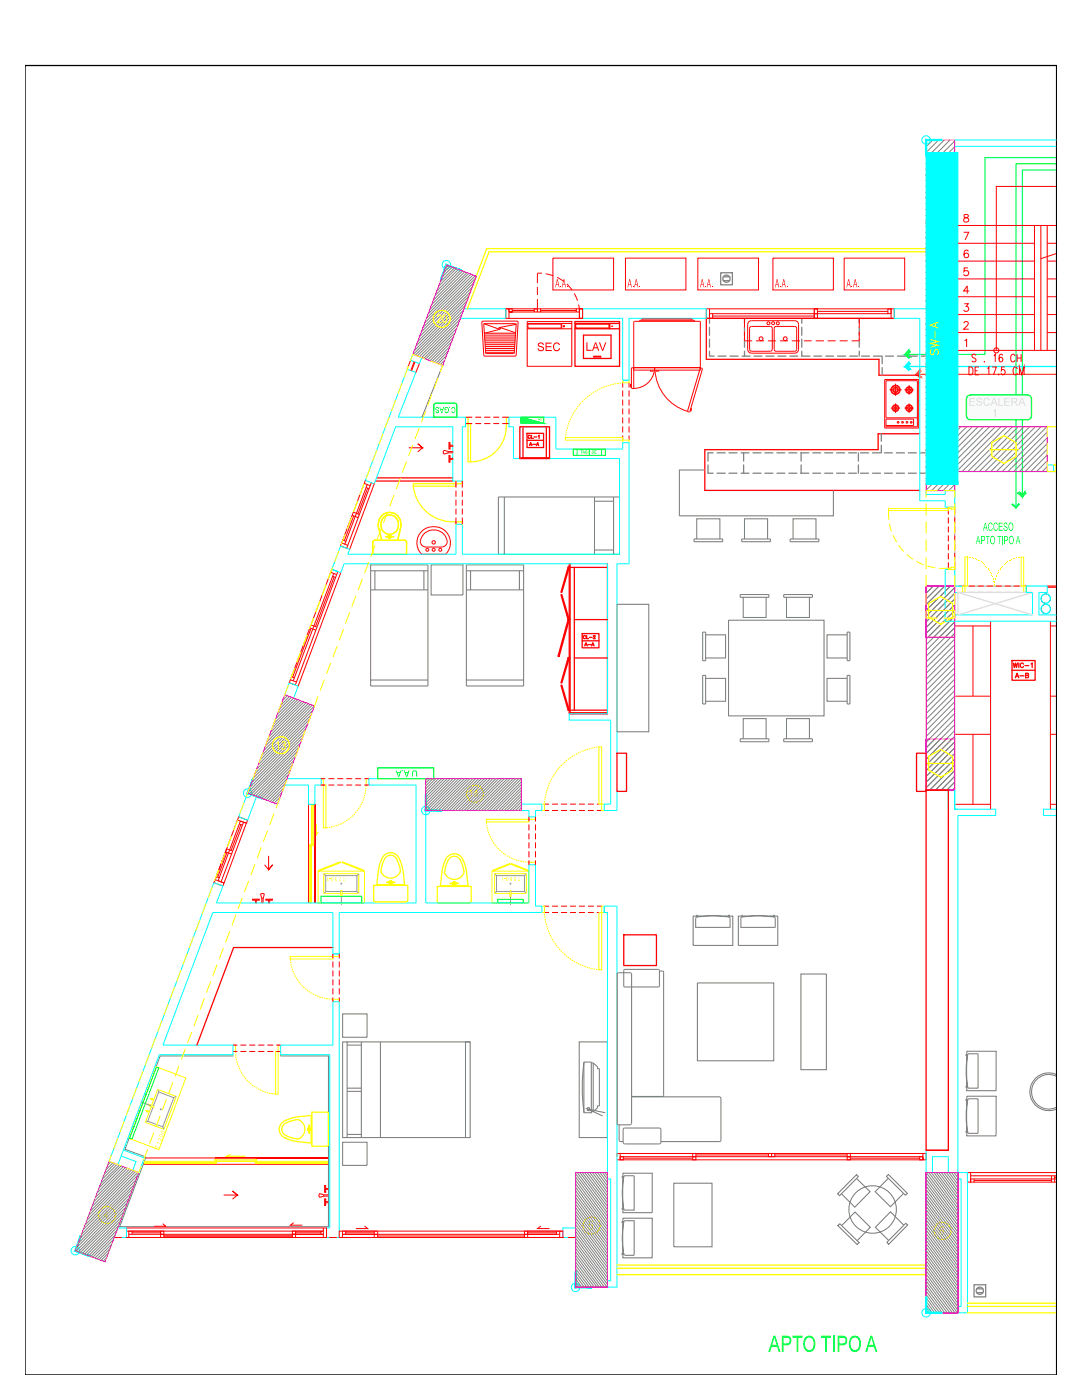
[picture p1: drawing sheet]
<svg xmlns="http://www.w3.org/2000/svg" width="216mm" height="279mm" viewBox="0 0 216 279" stroke-linecap="round" stroke-linejoin="round" font-family="sans-serif">
<path d="M210.8 94.1h-20.3v22.9h20.3" fill="none" stroke="#bababa" stroke-width=".25"/>
<path d="M210.8 33.9h-6.8v64.7M210.8 32.7h-8.1v68.6M210.8 31.4h-14.3v39.3h-15.7" fill="none" stroke="#00ff7f" stroke-width=".25"/>
<path d="M180.8 73.1h30" fill="none" stroke="#00bfff" stroke-width=".25"/>
<path d="M183 74.7h27.8" fill="none" stroke="#ff7f00" stroke-width=".25"/>
<g fill="#00ff7f" stroke="#00ff7f" stroke-width=".2">
<path d="M181.3 69.9l-.7 .7 .4 .3zM181.3 69.9l.4 .3-.7 .7z"/>
<path d="M181.3 69.9l-.2 .8 .6-.5zM181.3 69.9l-.2 .8-.6 .1z"/>
<path d="M180.5 70.8l1.2 .4-.6-.5zM180.5 70.8l1.2 .4-.3 .3z"/>
<path d="M202 100.7l.7 .6 .1-.1zM202 100.7l.1-.1 .7 .6z"/>
<path d="M202.1 100.6l-.1 .1 .7 .5zM202 100.7l.7 .5v.2z"/>
<path d="M203.3 100.5l-.6 .7v.2zM203.3 100.5l.1 .2-.7 .7z"/>
<path d="M203.2 98.5l.7 .6 .2-.3zM203.4 98.2l.7 .6-.9-.3z"/>
<path d="M203.4 98.2l-.2 .3 .8 .2zM203.2 98.5l.8 .2v.5z"/>
<path d="M204.5 98.2l-.5 .5v.5zM204.5 98.2l.3 .2-.8 .8z"/>
</g>
<g fill="#00bfff" stroke="#00bfff" stroke-width=".2">
<path d="M181.3 72.3l-.7 .7 .4 .3zM181.3 72.3l.4 .3-.7 .7z"/>
<path d="M181.3 72.3l-.2 .8 .6-.5zM181.3 72.3l-.2 .8-.6 .1z"/>
<path d="M180.5 73.2l1.2 .4-.6-.5zM180.5 73.2l1.2 .4-.3 .4z"/>
</g>
<g fill="#ff7f00" stroke="#ff7f00" stroke-width=".2">
<path d="M183.5 73.9l-.6 .7 .2 .2zM183.5 73.9l.3 .2-.7 .7z"/>
<path d="M183.5 73.9l-.3 .8 .6-.6zM183.5 73.9l-.3 .8h-.4z"/>
<path d="M182.8 74.7l1 .5-.6-.5zM182.8 74.7l1 .5-.2 .2z"/>
</g>
<path d="M193 234h.7v1.9h-.7zM193.7 234.6h17.1M193.7 234h17.1M194.4 235.3v.6M194.4 235.6h15.4M209.8 234.6v1.3M210.4 234.6v1.3M210.4 234.9h.4M210.8 235.3h-17.1v.6h17.1" fill="none" stroke="#f00" stroke-width=".2"/>
<path d="M191.1 161.5h7.6v1.3h-7.6v71.2M210.8 161.5h-2.6v1.3h2.6" fill="none" stroke="#0ff" stroke-width=".2"/>
<path d="M195.2 219.4v6.7M198.8 218.9l-.1 7.8h-5.7M192.8 222.8l.1 2.4M192.9 222.2v1.1" fill="none" stroke="#767676" stroke-width=".2"/>
<path d="M192.9 226l.1 .7M192.9 224.5l.1 1.1M192.9 225v.8M193 225.8h.1M193 225.7v.1M195.2 226.1l-1.9 .1" fill="none" stroke="#767676" stroke-width=".2"/>
<path d="M193 218.8l5.8 .1M192.9 223.3v1.2M192.9 225.2l.1 .6M193 225.8l.1 .1M193 225.6v.1M193.1 226l-.1-.2h-.3l.6 .4" fill="none" stroke="#767676" stroke-width=".2"/>
<path d="M192.9 218.9v.6M192.9 219.7v.8M193.1 219.6l-.2 2.6M193.1 219.5a1.7 1.7 0 0 0-.2 1.4l-.1 1.9M193.1 219.5h-.3v.2M193.2 219.4l-.1 .1" fill="none" stroke="#767676" stroke-width=".2"/>
<path d="M192.8 219.7h.2M193 218.8l-.1 .1M195.2 219.4l-1.9-.1-.1 .1" fill="none" stroke="#767676" stroke-width=".2"/>
<path d="M192.8 213.7l.1 2.4M192.9 213.1v1.2M195.2 210.4v6.7M198.8 209.8v7.8l-5.8 .1" fill="none" stroke="#767676" stroke-width=".2"/>
<path d="M192.9 217l.1 .7M192.9 215.5l.1 1.1M192.9 216v.8M193 216.7h.1M195.2 217.1l-1.9 .1" fill="none" stroke="#767676" stroke-width=".2"/>
<path d="M192.9 214.3v1.2M192.9 216.1l.1 .6M193 209.8h5.8M193 216.8l.3 .4M193 216.8h-.3v.2h.4M193 216.8l.1 .1M193 216.6v.1" fill="none" stroke="#767676" stroke-width=".2"/>
<path d="M192.9 209.8v.7M192.9 210.6v.9M193.1 210.6l-.2 2.5M193.1 210.5h-.4l.1 .1M193.2 210.4a4.5 4.5 0 0 0-.4 2.4v.9" fill="none" stroke="#767676" stroke-width=".2"/>
<path d="M192.8 210.6h.2M193 209.8h-.1M195.2 210.4l-1.9-.1-.1 .1" fill="none" stroke="#767676" stroke-width=".2"/>
<path d="M210.8 214.5a3.8 3.8 0 0 0-5.3 3.4 3.8 3.8 0 0 0 5.3 3.4M210.8 214.8a3.5 3.5 0 0 0-5 3.1 3.5 3.5 0 0 0 5 3.1" fill="none" stroke="#767676" stroke-width=".2"/>
<path d="M191.1 234h1.9v28h-1.9M191.1 235.3h.7v25.4h-.7" fill="none" stroke="#0ff" stroke-width=".2"/>
<g fill="none" stroke="#f00" stroke-width=".2">
<path d="M105.2 64.2h8.9v8.9h-8.9zM105.2 64.6h8.9M105.2 65.6h8.9M105.3 64.7h6.7v.8h-6.7zM112.1 64.6v1M92.9 84.5h1.3M92.9 83.3h1.3M94.8 84.5h1.2M94.8 83.3h1.2M96.6 84.5h1.2M96.6 83.3h1.2M98.4 84.5h1.2"/>
<path d="M98.4 83.3h1.2M100.2 84.5h1.4M100.2 83.3h1.4M190.6 138.9h7.1M190.6 124.9h7.1M194.1 124.9v14M197.7 124v37.5M209.6 124v37.5M209.6 138.9h1.2M209.6 124.9h1.2M190.6 146.6h7.1M194.1 146.6v13.9"/>
<path d="M209.6 146.6h1.2M50.4 179.4h1.3v.3h-1.3zM51 179.7v.5h.1v-.5M52 178.4l.2 .8M52 178.4l.2-.1 .5 .1M52.2 179.2h.3M52.2 179.2v1h.3v-1M52.8 178.4l-.3 .8M53 179.4h1.4v.3h-1.4zM53.6 179.7v.5h.2v-.5M190.6 160.5h7.1M209.6 160.5h1.2"/>
<circle cx="112.5" cy="65.1" r=".13"/>
</g>
<path d="M201.9 131.8h4.6v4h-4.6zM201.9 133.8h4.6M202.2 132.3l.2 .9 .2-.9 .2 .9 .2-.9M202.6 135.3l.4-.9 .3 .9M202.7 135h.5M203.3 132.3v.9M203.5 134.9h.8M204.2 132.5a.33 .33 0 0 0-.4-.2 .33 .33 0 0 0-.2 .4v.2a.33 .33 0 0 0 .2 .3 .33 .33 0 0 0 .4-.2M204.5 132.8h.8M204.6 134.8l.6-.1v-.3h-.6v.9l.6-.1v-.2l-.2-.2M205.7 132.5l.3-.2v.9" fill="none" stroke="#f00" stroke-width=".25"/>
<g fill="none" stroke="#808080" stroke-width=".25">
<path d="M194.4 256.4h2.3v2.4h-2.3zM194.9 257.2h1.2M194.9 258h1.2"/>
<circle cx="195.5" cy="257.6" r=".72"/>
</g>
<g fill="none" stroke="#ff0" stroke-width=".25">
<path d="M92.9 83.3h.5v8.9h.5v-7.7h-1M93.9 92.2h.3M94.7 92.1l-.3 .1M95.1 92.1h-.3M95.6 91.9l-.3 .1M96.1 91.8l-.3 .1M96.5 91.6l-.3 .2M96.9 91.5l-.2 .1M97.4 91.3l-.3 .1M97.8 91l-.3 .2M98.2 90.8l-.3 .1M98.6 90.4l-.3 .3"/>
<path d="M98.9 90.1l-.2 .2M99.2 89.8l-.2 .2M99.5 89.4l-.2 .3M99.8 89l-.2 .3M100.1 88.6l-.2 .3M100.3 88.2l-.2 .3M100.5 87.8l-.1 .2M100.7 87.3l-.2 .3M100.8 86.9l-.1 .3M100.9 86.4l-.1 .3M101 85.9l-.1 .3M101 85.5v.3"/>
<path d="M101.1 85l-.1 .3M101.1 84.5v.3M101.6 83.3h-.5v1.2h.5"/>
</g>
<g fill="#f00">
<path d="M107.5 68.5a.65 .65 0 0 1 1 .3h-.2a.37 .37 0 0 0-.4-.3 .37 .37 0 0 0-.3 .4 .84 .84 0 0 1 .9 .8 .67 .67 0 0 1-.7 .4 .67 .67 0 0 1-.5-.6h.2a.4 .4 0 0 0 .4 .4 .4 .4 0 0 0 .4-.5h-.1a.71 .71 0 0 1-.9-.7z"/>
<path d="M108.9 68.4h1.2v.2h-1v.5h.9v.2h-.9v.5h1v.3h-1.2z"/>
<path d="M110.6 68.6a.66 .66 0 0 1 .6-.3 .66 .66 0 0 1 .5 .5l-.2 .1a.54 .54 0 0 0-.7-.3 .54 .54 0 0 0-.2 .8 .49 .49 0 0 0 .4 .5 .49 .49 0 0 0 .6-.4h.2a.75 .75 0 0 1-1 .6 .75 .75 0 0 1-.4-1.1z"/>
</g>
<path d="M61.6 160.5v19.7M62.8 160.5v19.7z" fill="none" stroke="#f00" stroke-width=".2"/>
<path d="M61.7 180h.4M61.9 168.8v11.2M62.1 160.8h.5M62.4 160.8v7.7M62.6 168.5h-.9v11.7h.4v-19.7h.5v8.3h-.9M63.1 164.5v2.1l.4-.6" fill="none" stroke="#ff0" stroke-width=".2"/>
<g fill="#0f0">
<path d="M158.1 266.6h2v.4h-.8v2.8h-.3v-2.8h-.9z"/>
<path d="M163.8 266.6h2v.4h-.8v2.8h-.4v-2.8h-.8z"/>
<path d="M154.4 266.6h.3l1 3.2h-.3l-.3-1h-1.1l-.3 1h-.4zM154.5 267l-.4 1.4h.9z"/>
<path d="M156 266.6h.9a.95 .95 0 0 1 1 .9 .95 .95 0 0 1-.9 1h-.7v1.3h-.3zM156.3 267v1.1h.7a.57 .57 0 0 0 .6-.6 .57 .57 0 0 0-.6-.5z"/>
<path d="M160.8 266.8a1.25 1.25 0 0 1 1.4 0 1.25 1.25 0 0 1 .5 1.4 1.23 1.23 0 0 1-.5 1.4 1.23 1.23 0 0 1-1.5-.2 2.17 2.17 0 0 1 .1-2.6zM160.9 267.2a1.43 1.43 0 0 0 .6 2.2 1.43 1.43 0 0 0 .6-2.2l-.6-.3z"/>
</g>
<path d="M166.4 266.6v3.2" fill="none" stroke="#0f0" stroke-width=".33"/>
<g fill="#0f0">
<path d="M167.1 266.6h1a.95 .95 0 0 1 1 .9 .95 .95 0 0 1-1 1h-.6v1.3h-.4zM167.5 267v1.1h.6a.57 .57 0 0 0 .6-.6 .57 .57 0 0 0-.6-.5z"/>
<path d="M169.9 266.8a1.25 1.25 0 0 1 1.4 0 1.25 1.25 0 0 1 .5 1.4 1.23 1.23 0 0 1-.5 1.4 1.23 1.23 0 0 1-1.5-.2 2.17 2.17 0 0 1 .1-2.6zM170 267.2a1.43 1.43 0 0 0 .6 2.2 1.43 1.43 0 0 0 .6-2.2l-.6-.3z"/>
<path d="M173.7 266.6h.3l1.1 3.2h-.4l-.3-1h-1.1l-.3 1h-.4zM173.9 267l-.5 1.4h.9z"/>
</g>
<path d="M178.4 63.5h-37.5v8.2h34.5v3.2h8.1M183.5 86.6h-8.3v3.1h-34.6v8.2h42.9M113.6 112.5v29.9h7.6M113.6 113.2h7.6M113.8 112.5v29.7h7.4M114.6 113.2v28.5M121.2 112.5v29.9h-7.6M113.6 141.7h7.6" fill="none" stroke="#f00" stroke-width=".25"/>
<g fill="none" stroke="#808080" stroke-width=".25">
<path d="M141.6 70.1v1h.9M141.6 63.5v1M141.6 65.3v1.6M141.6 67.7v1.6M143.3 71.1h1.6M145.7 71.1h1.6M148.1 71.1h1.6M148.6 63.5v1M148.6 65.3v1.6M148.6 67.7v1.6M148.6 70.1v1M150.5 71.1h1.5"/>
<path d="M152.8 71.1h1.6M155.2 71.1h1.6M157.6 71.1h1.6M160 70.1v1h1.6M160 63.5v1M160 65.3v1.6M160 67.7v1.6M162.4 71.1h1.6M164.8 71.1h1.5M167.1 71.1h1.6M169.5 71.1h1.6M171.5 63.5v1"/>
<path d="M171.5 65.3v1.6M171.5 67.7v1.6M171.5 70.1v1M171.9 71.1h1.6M174.3 71.1h1.6M176 71.1v1.5M176 73.4v1.5M176.7 71.1h1.6M179.1 71.1h1.5M181.4 71.1h1.7M183.9 71.1h.9M141.3 92.8v1.6h1"/>
<path d="M142.3 90.4h-1v1.6M143.1 90.4h1.6M143.1 94.4h1.6M145.5 90.4h1.6M145.5 94.4h1.6M147.9 90.4h1.5M147.9 94.4h1.5M148.4 90.4v1.6M148.4 92.8v1.6M150.2 90.4h1.7M150.2 94.4h1.7M152.6 90.4h1.6"/>
<path d="M152.6 94.4h1.6M155 90.4h1.6M155 94.4h1.6M157.4 90.4h1.6M157.4 94.4h1.6M159.8 90.4h1.6M159.8 94.4h1.6M159.9 90.4v1.6M159.9 92.8v1.6M162.2 90.4h1.5M162.2 94.4h1.5M164.6 90.4h1.6"/>
<path d="M164.6 94.4h1.6M166.9 90.4h1.6M166.9 94.4h1.6M169.3 90.4h1.6M169.3 94.4h1.6M171.3 90.4v1.6M171.3 92.8v1.6M171.7 90.4h1.6M171.7 94.4h1.6M174.1 90.4h1.6M174.1 94.4h1.6M175.9 86.6v1.4"/>
<path d="M175.9 88.9v1.5M176.5 90.4h1.6M176.5 94.4h1.6M178.9 90.4h1.6M178.9 94.4h1.6M181.2 90.4h1.6M181.2 94.4h1.6M183.6 90.4h1.1M183.6 94.4h1.1"/>
</g>
<g fill="none" stroke="#f00" stroke-width=".2">
<path d="M148.6 66.2v1.8h1.5M148.6 63.5v1.9M149.4 64.2l.5-.2h8.7a.76 .76 0 0 1 .7 .8v4.9a.76 .76 0 0 1-.7 .8h-8.7a.76 .76 0 0 1-.7-.8v-4.9zM149.8 65.2l3.9-.1 .3 .2 .1 4.4-.2 .3-4 .1-.3-.2v-4.4zM150.8 68h1.6M153.3 68h1.5M154.7 65.2l3.9-.1 .3 .2 .1 4.4-.2 .3-3.9 .1-.4-.2v-4.4zM155.6 68h1.6M158 68h1.6M160.4 68h1.6M162.8 68h1.6M165.1 68h1.7"/>
<path d="M167.6 68h1.5M171.5 66.2v1.8h-1.6M171.5 63.5v1.9M176.5 75.7h6.8v9.7h-6.8zM177.5 77.8h2.4M178.7 76.6v2.4M180.5 77.8h1.8M181.4 76.9v1.9M178.7 80.5v.9h-.9M179.6 81.4h-.9v1M180.5 81.4h1.8M181.4 80.5v1.9"/>
<path d="M183.1 83.4h-6.3v-7.4h6.3v9.2h-6.3v-1.6h5.5v1.3h-5.5M46.5 209.8h.9M46.5 208.6h.9M48 209.8h1.2M48 208.6h1.2M49.7 209.8h1.2M49.7 208.6h1.2M51.5 209.8h1.3M51.5 208.6h1.3M53.3 209.8h1.2M53.3 208.6h1.2M55.1 209.8h.9"/>
<path d="M55.1 208.6h.9M28.6 232.4h36.9M29.1 231.1h36.4h-22.6M44.6 238.5h2.8l-1-.8 1 .8-1 .8M63.7 238.2l.9 .2M63.8 238.2l-.2 .5 .2 .2M64.5 238.4v.3l-.8 .3M64.6 238.5h.9v.2h-.9M64.8 239.3h.2v1.3h-.2zM64.8 236.6h.2v1.4h-.2zM65 239.8h.5v.2h-.5M65 237.2h.5v.2h-.5"/>
<circle cx="151.9" cy="67.6" r=".38"/>
<circle cx="153.3" cy="64.5" r=".3"/>
<circle cx="154.3" cy="64.5" r=".3"/>
<circle cx="155.2" cy="64.5" r=".3"/>
<circle cx="156.7" cy="67.6" r=".38"/>
<circle cx="178.7" cy="77.8" r=".93"/>
<circle cx="178.7" cy="77.8" r=".55"/>
<circle cx="178.7" cy="77.8" r=".8"/>
<circle cx="178.7" cy="77.8" r=".42"/>
<circle cx="181.4" cy="77.8" r=".55"/>
<circle cx="181.4" cy="77.8" r=".68"/>
<circle cx="181.4" cy="77.8" r=".3"/>
<circle cx="178.7" cy="81.4" r=".55"/>
<circle cx="178.7" cy="81.4" r=".68"/>
<circle cx="178.7" cy="81.4" r=".3"/>
<circle cx="179.2" cy="84.3" r=".17"/>
<circle cx="180.1" cy="84.3" r=".17"/>
<circle cx="181" cy="84.3" r=".17"/>
<circle cx="181.4" cy="81.4" r=".55"/>
<circle cx="181.4" cy="81.4" r=".68"/>
<circle cx="181.4" cy="81.4" r=".3"/>
<circle cx="181.8" cy="84.3" r=".17"/>
</g>
<path d="M183.5 63.5v36.4M31.8 210.5l-8.3 21.9M66.4 200v8.6h-10.4M67.7 200v47h-2.5v-1.9h.6v-34.6h-9.8M24.2 230.7l2.9 1.1-.6 1.7M24.6 229.5l4.2 1.6-1.1 2.9" fill="none" stroke="#0ff" stroke-width=".2"/>
<g fill="none" stroke="#ff0" stroke-width=".2">
<path d="M29.9 219.2l.8 .3M31.2 212.9l5.9 2.2-5.4 14.3-5.9-2.2zM46.5 208.6h.5v1.2h-.5M47 209.8v.4M47 210.3l.1 .4M47.1 210.8v.4M47.2 211.3v.3M47.2 211.8l.1 .3M47.4 212.2l.1 .4M47.5 212.7l.2 .3M47.7 213.1l.1 .3M47.9 213.6l.2 .2"/>
<path d="M48.1 214l.2 .2M48.4 214.4l.2 .3M48.6 214.8l.3 .2M48.9 215.1l.3 .3M49.2 215.5l.2 .3M49.6 215.9l.2 .2M49.9 216.2l.3 .2M50.3 216.5l.3 .2M50.7 216.8l.2 .2M51.1 217l.2 .2M51.5 217.3l.3 .1M51.9 217.5l.3 .1"/>
<path d="M52.3 217.7l.3 .1M52.8 217.9l.3 .1M53.2 218l.4 .1M53.7 218.1l.3 .1M54.1 218.2l.4 .1M54.6 218.3l.4 .1M56 208.6h-.5v9.8h-.5v-8.6h1M25.8 227.2l.6 .2M29 221.6l.8 .3M29.5 220.3l1.3 .5-.1 .2-1.3-.4zM43.2 231.3v.5M43.2 231.5h7.7"/>
<path d="M50.9 231.3v.9h14.6v-.4h-22.6v-.5h8.3v.9M51.2 232h14.1M65.3 231.8v.4"/>
</g>
<path d="M46.5 210.5v.2h-14.5l-7.1 18.7 4.2 1.5-5.2 13.9h41.6v-34.1h-9.5v-.2" fill="none" stroke="#5cb85c" stroke-width=".2"/>
<g fill="none" stroke="#ff0" stroke-width=".25">
<path d="M57.1 224.1a1.35 1.35 0 0 0-.9 1.3 1.35 1.35 0 0 0 .9 1.3M57.2 226.7l1.1 .4M58.3 227.1l1 .2M59.7 223.5a2.07 2.07 0 0 1 1.1 1.9 2.07 2.07 0 0 1-1.1 1.8M59.7 227.3h-.4M59.7 223.5a2.38 2.38 0 0 0-1.9 .3l-.6 .3M61.7 224.6v1.5M62.1 222.6a13.3 13.3 0 0 0-4.5 .8 2 2 0 0 0-1.4 3.2l.8 .5 1.2 .5M62.1 222.6v5.5l-3.9-.5M62.2 221.9h3l.3 .2v6.3l-.2 .3-3.1 .1z"/>
<circle cx="61.7" cy="225.4" r=".3"/>
</g>
<g fill="#ff0">
<path d="M31 228.5l.1 .2 .6 .4-.7-.3-.1 .2z"/>
<path d="M31.3 227.9l.7 .4-.6-.3v.2z"/>
<path d="M31.6 227.2a.48 .48 0 0 1 .6 .4l.2-.3-.2 .5-.1-.2a.32 .32 0 0 0-.5-.4l.1 .4-.2-.2z"/>
<path d="M31.9 226.5a.43 .43 0 0 1 .4 0 .43 .43 0 0 1 .2 .4 .43 .43 0 0 1-.5 0 .43 .43 0 0 1-.1-.4zM31.9 226.5a.34 .34 0 0 0 .2 .3 .34 .34 0 0 0 .4-.1z"/>
<path d="M32.1 225.7a.43 .43 0 0 1 .5 0 .43 .43 0 0 1 .2 .5 .43 .43 0 0 1-.5 0 .43 .43 0 0 1-.2-.5zM32.2 225.8a.34 .34 0 0 0 .2 .3 .34 .34 0 0 0 .4-.1z"/>
</g>
<g fill="none" stroke="#ff0" stroke-width=".2">
<path d="M63.5 173.9h9.2v6.3h-9.2zM68 178.3h-3.4v-3.9h7v3.9h-3.4M68 178.9v-1.1h.2v1.1M68.3 172l4.3 1.7v.2l-4.3-1.7zM29.1 231.8v.4M29.1 232h13.8M30.3 220.6l1.2-3.2 3.7 1.4-2.5 6.6-3.7-1.4 1.2-3.2M42.9 231.3v.9M43.2 231.3v.9h-14.4v-.4h22.4M46 230.4l-.8 .4h3.8"/>
<circle cx="30.3" cy="219.4" r=".17"/>
<circle cx="29.4" cy="221.8" r=".17"/>
</g>
<g fill="none" stroke="#989898" stroke-width=".2">
<path d="M64.6 174.4l.4 .3h6.2v3.2h-3M65 174.7v3.2h3M65 177.9l-.4 .4M68.1 178.3v2.3M71.2 177.9l.4 .4M71.6 174.4l-.4 .3M28.1 219.9l2.1 .8M31.5 217.4l.2 .5M34.7 219.1l-3-1.2-1.1 2.8M35.2 218.8l-.5 .3-2.2 5.8-3-1.1 1-2.8M29.5 223.8l-.5 .2M32.5 224.9l.2 .5"/>
<circle cx="68.1" cy="176.4" r=".08"/>
<circle cx="32.1" cy="221.4" r=".08"/>
</g>
<path d="M31.2 213l.5 .1-5.4 14.2-.4-.1z" fill="none" stroke="#0f0" stroke-width=".2"/>
<path d="M32.5 208.6h14v1.9h-14.7M56 208.6v1.9" fill="none" stroke="#0ff" stroke-width=".2"/>
<g fill="#ff0">
<path d="M68.6 175l.1 .8 .2 .1h-.5l.2-.1z"/>
<path d="M67.9 175v.3l-.2 .5 .4 .1h-.5z"/>
<path d="M66.9 175.1h.2l.2 .1-.1 .1-.2-.2-.1 .2 .2 .1-.1 .3h.2a.18 .18 0 0 1-.2 .1 .18 .18 0 0 1-.2-.1 .18 .18 0 0 1 .2-.2l-.2-.2z"/>
<path d="M65.7 175.3l.3 .1z"/>
<path d="M65.3 175l.1 .7 .2-.1-.2 .3z"/>
<path d="M66.2 175.1a.39 .39 0 0 1 .3 .4 .39 .39 0 0 1-.3 .3l-.2-.3zM66.2 175.1a.36 .36 0 0 0 .1 .7 .36 .36 0 0 0-.1-.7z"/>
</g>
<path d="M63.5 173.7l4.4-1.7v.2l-4.3 1.7zM98.2 173.9h7.3v6.3h-7.3zM98.3 173.7l3.4-1.4 .1 .2-3.5 1.4zM101.7 178.3h-3v-3.9h6.3v3.9h-3M101.7 178.9v-1.1h.3v1.1M102 172.3l3.5 1.4-.1 .2-3.4-1.4z" fill="none" stroke="#ff0" stroke-width=".2"/>
<path d="M64.1 178.9h8.1v1.3h-8.1z" fill="none" stroke="#0f0" stroke-width=".2"/>
<g fill="none" stroke="#989898" stroke-width=".2">
<path d="M98.7 174.4l.4 .3h5.6v3.2h-2.7M99.1 174.7v3.2h2.6M99.1 177.9l-.4 .4M101.9 178.3v2.3M104.7 177.9l.3 .4M105 174.4l-.3 .3"/>
<circle cx="101.9" cy="176.4" r=".08"/>
</g>
<g fill="#ff0">
<path d="M103.5 175l.1 .7 .2 .1h-.5l.2-.1z"/>
<path d="M102.6 175.1l.2-.1 .1 .2a.16 .16 0 0 0-.2 0 .16 .16 0 0 0 0 .2 .16 .16 0 0 0 .2 0v.4h-.3l.2-.1 .1-.2a.26 .26 0 0 1-.4-.1 .26 .26 0 0 1 .1-.3z"/>
<path d="M100.6 175.2l.3 .1z"/>
<path d="M100.2 175l.1 .7 .2-.2-.2 .3z"/>
<path d="M101.8 175.1a.23 .23 0 0 1 .4 0 .23 .23 0 0 1-.1 .4 .19 .19 0 0 1 0 .2 .19 .19 0 0 1-.3 0 .19 .19 0 0 1 .1-.2l-.1-.2zM101.9 175.6a.11 .11 0 0 0 .2 0 .11 .11 0 0 0-.2 0zM101.8 175.2a.15 .15 0 0 0 .3 0 .15 .15 0 0 0-.3 0z"/>
<path d="M101.1 175a.39 .39 0 0 1 .3 .4 .39 .39 0 0 1-.3 .4l-.1-.4zM101.1 175.1a.36 .36 0 0 0 .2 .6 .36 .36 0 0 0-.2-.6z"/>
</g>
<path d="M101.7 178.9h.3" fill="none" stroke="#ff0" stroke-width=".2"/>
<path d="M99.3 179.5h5.1v.7h-5.1z" fill="none" stroke="#0f0" stroke-width=".2"/>
<path d="M192 117h.7M193.3 117h1.2M195.1 117h1.2M196.9 117h1.2M198.7 117h1.2M200.5 117h1.2M202.3 117h1.2M204.1 117h.7" fill="none" stroke="#f00" stroke-width=".2"/>
<path d="M192 117h.5v1.2h-.5zM192.5 111.2h.5v5.8h-.5z" fill="none" stroke="#ff0" stroke-width=".2"/>
<path d="M192 118.2h.7M193.3 118.2h1.2M195.1 118.2h1.2M196.9 118.2h1.2M198.7 118.2h1.2M200.5 118.2h1.2M202.3 118.2h1.2M204.1 118.2h.7" fill="none" stroke="#f00" stroke-width=".2"/>
<g fill="none" stroke="#ff0" stroke-width=".2">
<path d="M203.8 111.2h.5v5.8h-.5zM204.3 117h.5v1.2h-.5zM108.7 159.8l-.1 .4M108.8 159.4l-.1 .3M108.8 158.9v.3M108.9 158.4l-.1 .3M109.1 158l-.1 .3M109.2 157.5l-.1 .4M109.4 157.1l-.2 .3M109.5 156.6l-.1 .3M109.7 156.2l-.1 .3M109.9 155.8l-.1 .2"/>
<path d="M110.1 155.4l-.1 .2M110.4 154.9l-.2 .3M110.6 154.6l-.1 .2M110.9 154.1l-.2 .3M111.2 153.8l-.2 .2M111.5 153.4l-.2 .2M111.8 153l-.2 .3M112.1 152.7l-.2 .2M112.4 152.4l-.2 .2M112.8 152l-.2 .2M113.2 151.7l-.3 .2M113.5 151.4l-.2 .2"/>
<path d="M113.9 151.2l-.2 .1M114.3 150.9l-.2 .1M114.7 150.7l-.2 .1M115.2 150.4l-.3 .2M115.6 150.2l-.3 .1M116 150l-.3 .1M116.5 149.8l-.3 .1M116.9 149.6l-.3 .2M117.4 149.5l-.3 .1M117.8 149.4l-.3 .1M118.3 149.3h-.3M118.7 149.2h-.2"/>
<path d="M119.2 149.1h-.3M119.5 149.1h.6v11.4h-.6zM119.5 149.1h-.1M108.1 160.5h.5v1.3h-.5M108.6 160.4v.1M120.6 160.5h-.5v1.3h.5"/>
</g>
<g fill="none" stroke="#f00" stroke-width=".2">
<path d="M140.9 61.6h.7v1.9h-.7zM141.6 61.6h36.2M141.6 63.5h36.2M142.2 62.6h20.3M162.5 62.6h14.7M162.5 62.6v-1h.6v1M163.1 62.1h14.1M177.2 61.6h.6v1h-.6zM177.8 61.6h.6v1.9h-.6zM108.6 160.5h1M108.6 161.8h1M110.2 160.5h1.1"/>
<path d="M110.2 161.8h1.1M111.9 160.5h1.3M111.9 161.8h1.3M113.8 160.5h1.1M113.8 161.8h1.1M115.5 160.5h1.2M115.5 161.8h1.2M117.3 160.5h1.2M117.3 161.8h1.2M119.1 160.5h1M119.1 161.8h1M124.4 231.1h13.8"/>
<path d="M138.9 230.5h14.4M154.6 230.5h14.4M184.2 230.2h.6v1.3h-.6z"/>
</g>
<path d="M124.3 75.9h1.2M120.6 180.8h2.5" fill="none" stroke="#0ff" stroke-width=".2"/>
<g fill="none" stroke="#f00" stroke-width=".2">
<path d="M96.2 64.2h7.1l-.4 6.8h-6.3zM96.5 64.7l.4 5.8h5.7l.4-5.8-3.3 .7M96.6 64.6l3 1.1M96.7 66.9h6.2M96.7 67.6h6.1M96.7 67.3h6.1M96.7 68h6.1M96.8 68.4h5.9M96.8 68.8h5.9M96.8 69.5h5.9M96.8 69.2h5.9M96.9 70.3h5.7"/>
<path d="M96.9 69.9h5.8M99.7 65.7l-3 .8h6.2M99.8 65.4l3.1 1M103 64.7l-.1-.1h-6.2l-.2 .1M83.9 108v.4a1.14 1.14 0 0 0 1 .8M83.9 108a2.66 2.66 0 0 1 2.8-2.2 2.66 2.66 0 0 1 2.5 2.6M84.8 109.2h3.4M85.9 105.2a3.2 3.2 0 0 0-1.8 5.4h4.8a3.2 3.2 0 0 0-1.7-5.4M85.9 105.2h1.3M89.2 108.4a1.14 1.14 0 0 1-1 .8M123.1 230.8v-.6h.6v.6M123.1 231.5h61.1"/>
<path d="M123.7 230.2h60.5M184.2 230.8h-60.5v.7"/>
<circle cx="99.7" cy="65.5" r=".17"/>
<circle cx="85.3" cy="109.7" r=".3"/>
<circle cx="86.5" cy="108.2" r=".34"/>
<circle cx="86.5" cy="109.7" r=".3"/>
<circle cx="87.8" cy="109.7" r=".3"/>
</g>
<path d="M140.9 63.5h-15.4v12.4M42.5 182.1h23.9M43.2 180.2h39.8M89.2 180.2h.1M123.1 180.8v48.8" fill="none" stroke="#0ff" stroke-width=".2"/>
<g fill="none" stroke="#767676" stroke-width=".2">
<path d="M74 117.7h11.4M74 113.9h11.4M74.8 113.9v3.8M84.6 113.9v3.8M86 112.7h6.4v6h-6.4zM93.1 117.7h11.4M93.1 113.9h11.4M93.9 113.9v3.8M103.6 113.9v3.8M74 135.7v-23h11.4v24.2h-11.4v-1.2h11.4M93.1 135.7v-23h11.4v24.2h-11.4v-1.2h11.4M170.9 235.2l2.7 2.6-3 3.1-2.7-2.7"/>
<path d="M170.9 234.4l.4 .4-3.8 3.8-.4-.4z"/>
<circle cx="174.1" cy="241.4" r="4.7"/>
</g>
<path d="M46.6 189.1h19.8" fill="none" stroke="#f00" stroke-width=".25"/>
<path d="M180.3 244.5l-2.6-2.7-3 3.1 2.6 2.7M180.7 244.1l.4 .4-3.8 3.8-.3-.4z" fill="none" stroke="#767676" stroke-width=".2"/>
<path d="M176.9 234.8l.4-.4 3.8 3.8-.4 .3zM177.3 235.2l-2.7 2.6 3.1 3 2.6-2.6" fill="none" stroke="#767676" stroke-width=".2"/>
<path d="M167.6 244.2l3.8 3.8-.4 .4-3.8-3.8zM167.9 244.6l2.7-2.7 3.1 3-2.7 2.7" fill="none" stroke="#767676" stroke-width=".2"/>
<g fill="none" stroke="#ff0" stroke-width=".25">
<path d="M97.1 49.6h87.7M74.6 107.9h6.3l.2 .3v2.4h-6.7v-2.4zM75.4 104.7l.2 .9M75.6 105.6l.6 2.2M75.7 103.7l-.2 1M76.1 103.9a2.16 2.16 0 0 0 .4 2.2M76.5 106.1a1.59 1.59 0 0 0 1.9 .4M76.9 102.5l.8-.2 .9 .2M76.9 102.4l-.8 .6-.5 .8M77 107.1h1.5M78.4 102.9a1.69 1.69 0 0 0-2.3 1M78.4 102.9l.6 .4 .4 .6"/>
<path d="M78.6 102.4l.8 .6 .4 .8M79 106.1l-.6 .4M79.4 103.9a2.16 2.16 0 0 1-.4 2.2M79.8 103.7l.2 1-.2 1M79.9 105.7l-.6 2.1M74.6 176.7h6.8l-.1 3.1-.3 .2-6.3-.1-.1-.3zM76 173.7l.1 .4M76.2 172.8l-.2 .9M76.6 171.6l-.4 1.2M77.2 176.1h1.5M79.2 171.6a1.35 1.35 0 0 0-1.3-.9 1.35 1.35 0 0 0-1.2 .9M79.2 171.6l.5 1.2"/>
<path d="M79.7 171.4l.3 .6a11.2 11.2 0 0 1 .7 4.6h-5.5l.5-3.9M79.7 171.4a1.9 1.9 0 0 0-1.9-1.2 1.9 1.9 0 0 0-1.8 1.5l-.3 1M79.7 172.8a1.88 1.88 0 0 1-.6 2.2 1.88 1.88 0 0 1-2.3-.1l-.7-.8M87.3 176.9h6.7v3.1l-.4 .2h-6.2l-.1-.4zM88.7 173.9l.1 .4M88.9 173l-.2 .9M89.3 171.9l-.4 1.1M89.8 176.3h1.6M91.9 171.8a1.35 1.35 0 0 0-1.3-.9 1.35 1.35 0 0 0-1.2 .9M91.9 171.8l.5 1.2M92.4 173l.2 .9M92.5 174.3a2.07 2.07 0 0 1-1.9 1.2 2.07 2.07 0 0 1-1.8-1.2"/>
<path d="M92.6 173.9l-.1 .4M92.9 172.9l.5 3.9h-5.5a13.3 13.3 0 0 1 .7-4.5 2 2 0 0 1 3.3-1.4l.5 .7 .5 1.3"/>
<circle cx="77.7" cy="107.1" r=".3"/>
<circle cx="77.9" cy="176.1" r=".3"/>
<circle cx="90.6" cy="176.3" r=".3"/>
</g>
<path d="M116.3 61.6h24.6v1.9M124.3 63.5v12.4M125.5 88.3v24.2M121.2 112.5v29.9M123.1 112.5v49.3M83 156.7v23.5M121.8 143.7v16.8M104 160.5h4.1v1.3h-1.2M66.4 182.1v8.3M66.4 190.4h1.3M67.7 182.1v8.3h-1.3M105.5 180.2v-7.6h1.4v8.2" fill="none" stroke="#0ff" stroke-width=".2"/>
<g fill="none" stroke="#767676" stroke-width=".2">
<path d="M100.6 99.2v11.4h-1.2v-11.4h24.2v11.4h-23M118.6 99.2v11.4M122.4 99.2v11.4M118.6 109.8h3.8M118.6 100h3.8M124.5 193.5h7v3.4h-7zM131.6 193.8h.6l.2 .2v24.6l-.2 .2h-6.2M68.4 207.9h.9v19.1h-.9zM68.4 202.3h4.8v4.7h-4.8zM69.3 207.9h24.5M69.3 217.8h2.8M69.3 217.2h2.8"/>
<path d="M69.3 208.6h2.8M72.1 207.9v19.1M75.9 207.9v19.1M92.9 207.9h.9v19.1h-.9zM126 218.9h17.6M143.6 218.9l.3 .3v8.4l-.3 .2M68.4 228h4.8v4.6h-4.8zM69.3 227h23.6M69.3 226.4h2.8M123.4 224.5h2.4M123.4 224.4l-.2-.2v-29.9l.2-.2h2.4l.2 .2v29.9l-.2 .2M123.5 224.5v3.1l.2 .2"/>
<path d="M123.7 227.8h.6M124.6 228.3h7M131.8 225.3l-.2-.2h-7l-.3 .2 .1 2.7 .2 .3M131.8 228l-.2 .3M131.9 225.3v2.7M131.9 227.8h11.7"/>
</g>
<path d="M116.1 61.6h.2" fill="none" stroke="#f00" stroke-width=".2"/>
<g fill="#0f0">
<path d="M197.4 104.4l.4-.1 .3 .4-.2 .1-.1-.3a.68 .68 0 0 0-.4 1.1l.4 .2 .2-.4a.37 .37 0 0 1-.2 .5 .37 .37 0 0 1-.5-.2l-.1-.8z"/>
<path d="M198.5 104.4l.3-.1 .3 .4-.1 .1-.2-.3a.68 .68 0 0 0-.4 1.1l.4 .2 .2-.4a.37 .37 0 0 1-.1 .5 .37 .37 0 0 1-.5-.2l-.2-.8z"/>
<path d="M199.3 104.3h.7v.2h-.6v.5h.6v.2h-.6v.5h.7v.2h-.8z"/>
<path d="M200.4 104.4a.39 .39 0 0 1 .4-.1 .39 .39 0 0 1 .2 .5l-.1-.2a.27 .27 0 0 0-.5 0 .27 .27 0 0 0 .2 .4 .44 .44 0 0 1 .5 .4 .44 .44 0 0 1-.5 .5 .44 .44 0 0 1-.4-.5h.2a.3 .3 0 0 0 .2 .4 .3 .3 0 0 0 .4-.3 .3 .3 0 0 0-.4-.3 .5 .5 0 0 1-.2-.8z"/>
<path d="M196.7 107h.8v.1h-.3v1.5h-.2v-1.5h-.3z"/>
<path d="M199 107h.8v.1h-.3v1.5h-.2v-1.5h-.3z"/>
<path d="M200 107h.1v1.6h-.1z"/>
<path d="M196.5 104.3h.2l.4 1.6h-.2l-.1-.5h-.4l-.1 .5h-.2zM196.6 104.5l-.2 .8h.4z"/>
<path d="M201.5 104.4a.64 .64 0 0 1 .7 .2 .64 .64 0 0 1 0 .7 .49 .49 0 0 1-.5 .7 .49 .49 0 0 1-.5-.7l.1-.6zM201.6 104.5a.9 .9 0 0 0 .1 1.3 .82 .82 0 0 0 0-1.4z"/>
<path d="M195.1 107h.1l.4 1.6h-.1l-.1-.5h-.5l-.1 .5h-.1zM195.2 107.1l-.2 .8h.4z"/>
<path d="M195.8 107h.4a.49 .49 0 0 1 .4 .6 .49 .49 0 0 1-.7 .3v.7h-.1zM195.9 107.1v.7h.3a.31 .31 0 0 0 .2-.3 .31 .31 0 0 0-.2-.4z"/>
<path d="M197.8 107a.65 .65 0 0 1 .7 .3 .65 .65 0 0 1 0 .7 .49 .49 0 0 1-.4 .6 .49 .49 0 0 1-.5-.6v-.7zM197.9 107.1a.9 .9 0 0 0 .2 1.4 .81 .81 0 0 0 0-1.4z"/>
<path d="M200.4 107h.3a.49 .49 0 0 1 .4 .6 .49 .49 0 0 1-.6 .3v.7h-.1zM200.5 107.1v.7h.3a.31 .31 0 0 0 .2-.3 .31 .31 0 0 0-.2-.4z"/>
<path d="M201.5 107a.65 .65 0 0 1 .7 .3 .65 .65 0 0 1 .1 .7 .49 .49 0 0 1-.5 .6 .49 .49 0 0 1-.5-.6l.1-.7zM201.7 107.1a.9 .9 0 0 0 .1 1.4 .81 .81 0 0 0 0-1.4z"/>
<path d="M203.1 107h.1l.4 1.6h-.1l-.1-.5h-.5l-.1 .5h-.1zM203.1 107.1l-.1 .8h.3z"/>
</g>
<path d="M116.1 63.5h.2" fill="none" stroke="#f00" stroke-width=".2"/>
<path d="M68.7 112.5h52.5M123.1 112.5h2.4" fill="none" stroke="#0ff" stroke-width=".2"/>
<path d="M69.4 110.6h21.6M92.2 110.6h31.4M67.7 182.1h40.4" fill="none" stroke="#0ff" stroke-width=".2"/>
<path d="M115.6 207.9h5.6v19.1h-5.6zM116.5 212h1.5v10.1h-1.5zM116.5 211.9a33.7 33.7 0 0 0 0 10.1M118 212.1h.4M118.4 212.1l.8 .8v.4h.4v7.4h-.4v.4l-.8 .8M118.4 212.1v9.8M117.2 221.1h.4v.6h-.4zM118 221.9h.4M120.8 222.1l-3.4-.7 2.8 1.3" fill="none" stroke="#767676" stroke-width=".2"/>
<path d="M126.5 64.1l13.2 .1v9.2h-13.2M130.6 73.4h9.1M139.7 73.8l-9 .1" fill="none" stroke="#f00" stroke-width=".2"/>
<g fill="none" stroke="#f00" stroke-width=".2">
<path d="M126 76.7h-.2v.6h.2M126.5 73.4v4.2h-.4M126.5 64.2v9.6M126.5 73.8l4.1 .1v-.5h-4.6l.1 4.1M126.5 64.2h.1M126.7 73.4h.1M127.6 64.1v-.2h11v.2M128.1 63.9v-.2h10v.2M129.8 73.9v.2h.5v-.2M130.6 73.9a4.1 4.1 0 0 1-4.1 3.6M130.6 73.4v.4M130.7 73.9v-.1a9.1 9.1 0 0 0 6.5 8.3"/>
<path d="M131 73.9v.2h.4v-.2M139.5 73.4h.1M139.7 73.4l.5 .2M139.7 73.4v.4M139.7 73.4l-2.5 8.7 .3 .1M140.2 73.6l-2.6 8.6M137.6 82.2h.1M137.8 81.5l.2 .1-.1 .4h-.2"/>
</g>
<path d="M97.6 50.2h87.2" fill="none" stroke="#ff0" stroke-width=".25"/>
<g fill="#f00">
<path d="M126.3 57.2h.1v.2h-.1z"/>
<path d="M127.6 57.2h.1v.2h-.1z"/>
<path d="M125.6 55.7h.1l.4 1.7h-.2l-.1-.6h-.4l-.2 .6zM125.6 55.9l-.1 .8h.3z"/>
<path d="M126.9 55.7h.1l.4 1.7h-.1l-.1-.6h-.4l-.3 .6zM127 55.9l-.2 .8h.3z"/>
</g>
<path d="M124.8 51.5h12.1v6.4h-12.1z" fill="none" stroke="#f00" stroke-width=".2"/>
<g fill="#f00">
<path d="M140.7 57.2h.2v.2h-.2z"/>
<path d="M142 57.2h.2v.2h-.2z"/>
<path d="M140.1 55.7h.1l.3 1.7h-.1l-.1-.6h-.4l-.2 .6zM140.1 55.9l-.2 .8h.4z"/>
<path d="M141.4 55.7h.1l.4 1.7h-.2l-.1-.6h-.4l-.2 .6zM141.4 55.9l-.2 .8h.4z"/>
</g>
<path d="M139.2 51.5h12.1v6.4h-12.1z" fill="none" stroke="#f00" stroke-width=".2"/>
<g fill="#f00">
<path d="M155.7 57.2h.1v.2h-.1z"/>
<path d="M157 57.2h.1v.2h-.1z"/>
<path d="M155 55.7h.1l.4 1.7h-.1l-.1-.6h-.4l-.3 .6zM155.1 55.9l-.2 .8h.3z"/>
<path d="M156.3 55.7h.1l.4 1.7h-.1l-.1-.6h-.4l-.2 .6zM156.4 55.9l-.2 .8h.4z"/>
</g>
<path d="M154.2 51.5h12.1v6.4h-12.1z" fill="none" stroke="#f00" stroke-width=".2"/>
<g fill="#f00">
<path d="M169.9 57.2h.2v.2h-.2z"/>
<path d="M171.3 57.2h.1v.2h-.1z"/>
<path d="M169.3 55.7h.1l.4 1.7h-.2l-.1-.6h-.4l-.2 .6zM169.3 55.9l-.2 .8h.4z"/>
<path d="M170.6 55.7h.1l.4 1.7h-.1l-.2-.6h-.4l-.2 .6zM170.6 55.9l-.1 .8h.3z"/>
</g>
<path d="M168.4 51.5h12.1v6.4h-12.1zM25.2 247h40M25.7 245.7h38.8" fill="none" stroke="#f00" stroke-width=".2"/>
<path d="M91.9 63.5h9M92.6 61.6h8.3M79.5 83.3h13.4M110.9 89.6h13.4M73.6 155.4h11.4M73.6 156.7h9.4M85 161.8v18.4h20.5M121.8 235.3v20.3h-.6M123.1 229.6v27.3h-1.9" fill="none" stroke="#0ff" stroke-width=".2"/>
<path d="M46.6 189.1l-7.3 19.5" fill="none" stroke="#f00" stroke-width=".25"/>
<path d="M25.2 245.7h.5v1.3h-.5zM32.7 246.7h25.6" fill="none" stroke="#f00" stroke-width=".2"/>
<path d="M49.4 158.3l-1.8 4.7M42.7 176.1l-20.9 55.7M42.5 182.1l-10 26.5" fill="none" stroke="#0ff" stroke-width=".2"/>
<g fill="#f00">
<path d="M111.8 57.2h.1v.2h-.1z"/>
<path d="M113.1 57.2h.2v.2h-.2z"/>
<path d="M111.1 55.7h.2l.3 1.7h-.1l-.1-.6h-.4l-.2 .6zM111.2 55.9l-.2 .8h.4z"/>
<path d="M112.5 55.7h.1l.3 1.7h-.1l-.1-.6h-.4l-.2 .6zM112.5 55.9l-.2 .8h.4z"/>
</g>
<g fill="none" stroke="#f00" stroke-width=".2">
<path d="M107.2 57.3v1.6M107.2 59.7v1.9M108.1 54.5h-.9v2M108.9 54.6l1.5 .4M110.3 51.5h12.1v6.4h-12.1zM111.2 55.4l1.3 .8M113.1 56.7l1 1.2M114.6 58.5l.6 1.5M100.9 61.6h.7v1.9h-.7zM100.9 61.6h6.3M101.6 62.3v-.7h.6v.7h-.6h5M102.2 62h4.4"/>
<path d="M106.6 61.6h.6v.7h-.6zM107.2 61.6h.7v.7h-.7zM107.9 62h7.1M107.9 61.6h7.1M107.9 62.3h7.1M115 61.6h.6v.7h-.6zM115.4 60.8l.2 .8M115.6 61.6v1.9h.6h-14.6M115.6 61.6h.7v1.9h-.7v-1.9h.7M124.3 76.4v.9M124.3 77.9v1.3M124.3 79.8v1.1"/>
<path d="M125.5 76.4v.9M125.5 77.9v1.3M125.5 79.8v1.1M142.2 63.5v-.9h-.6v.9h20.9M142.2 63.1h20.3M162.5 61.6h.6v1.9h-.6zM162.5 62.6h.6v.9h-.6zM72.7 96.5l1.2 .4M72.9 95.9l-5 13.1 1.3 .4 4.9-13.1M73 97.3l.6 .2M73.3 96.7l-4.5 11.9M73.4 97.4l-2 5.2"/>
<path d="M124.3 81.5v1.2M124.3 83.3v1.2M124.3 85.1v1.2M124.3 86.9v.9M125.5 81.5v1.2M125.5 83.3v1.2M125.5 85.1v1.2M125.5 86.9v.9M66 114.2l1.2 .5M66.2 113.6l1.2 .5-8.5 22.6-1.2-.4zM66.4 115l.6 .3M66.6 114.4l-8.1 21.5"/>
<path d="M66.7 115.1l-3.7 9.9M68.2 108.4l1.2 .4M68.4 107.8l.6 .2M70.3 102.8l1.2 .5M70.5 102.2l1.2 .5M70.6 103l-1.9 4.9M57.9 135.7l1.2 .4M58.1 135.1l.6 .2M61.8 125.3l1.2 .5M62 124.7l1.3 .5M62.1 125.4l-3.7 9.8M42.9 175.6l1.8 .6-.2 .6-1.8-.7z"/>
<path d="M43.1 175l.6 .2M45 170l1.2 .4M45.2 169.4l1.2 .4M45.3 170.1l-1.9 4.9M47.4 163.7l-4.5 11.9M47.6 163l1.8 .7-.2 .6-1.8-.6zM47.8 164.5l.5 .2M48.1 164.6l-2 5.2M48.6 164.1l-4.5 11.9M49.2 164.3l-4.5 11.9-1.2-.4 4.5-11.9 1.2 .4M108.6 182.1h1M108.6 180.8h1"/>
<path d="M110.2 182.1h1.1M110.2 180.8h1.1M111.9 182.1h1.3M111.9 180.8h1.3M113.8 182.1h1.1M113.8 180.8h1.1M115.5 182.1h1.2M115.5 180.8h1.2M117.3 182.1h1.2M117.3 180.8h1.2M119.1 182.1h1M119.1 180.8h1"/>
<path d="M123.7 230.8h.7v.7h-.7zM138.2 230.2h.7v.6h-.7zM138.2 230.8h.7v.7h-.7zM169.7 231.1h13.8M25.7 245.7h6.4v1.3M25.7 246.3h6.4v-.6h.6v.6M26.3 245.7v.6M26.3 246h5.8M32.5 244.2l.6 .5h-2.4M32.7 246.3h-.6h.6M32.7 246.3h31.8h-6.2h.7v-.6h-.7v1.3M32.7 246.3v.7"/>
<path d="M32.7 246.7h25.6M58.6 244l-.6 .5h2.3M59 246h5.1M64.1 245.7v.6M64.5 245.1h.7v1.9h-.7zM64.5 245.7h-5.5v1.3"/>
</g>
<g fill="none" stroke="#0ff" stroke-width=".2">
<path d="M81.2 73.7l-8.3 22.2 1.8 .7 4.3-11.4h11.3v10.8h1.9v-10.8h.7v-1.9M82.4 70.7l-.5 1.2M83 74.3l-3.5 9M84.2 71.4l-.5 1.2M100.9 61.6v1.9M116.3 61.6v1.9h8M124.3 75.9h1.2M184.8 61.6h-6.4v1.9h5.1M101.6 83.3h9.3v6.3M102.5 85.2v6.3h1.2M109.6 91.5h14M68.7 112.5l-.7 1.8-1.8-.7 1.2 .5"/>
<path d="M69.4 110.6l.4-1-1.9-.6-1.7 4.6M91 110.6v-6h1.2v6M56.8 138.6l.9-2.3 1.8 .6-.9 2.4M51.2 159l-1.8 4.7-1.8-.7M62.8 156.7v3.8M42.7 176.1l1.8 .7-1.3 3.4M104 161.8h1.5v1.2h1.4v-1.2M121.8 160.5h-1.2v1.3h2.5M106.9 180.8h1.2v1.3M120.6 182.1v-1.3v1.3h.6v51.9M23.5 245.1h1.7v1.9h-2.4M114.9 245.1h-2.6v1.9h2.6"/>
</g>
<g fill="none" stroke="#f00" stroke-width=".25">
<path d="M74.9 96h15.4M75.1 95.4h15.2M103.7 91.5h5.9M103.7 91.4h5.9M105.2 86.5h3.3v2.8h-3.3zM105.2 87.9h3.3M105.7 88.9l.2-.6 .2 .6M105.8 88.7h.2M105.8 87a.25 .25 0 0 0-.2-.1 .25 .25 0 0 0-.2 .2v.1a.24 .24 0 0 0 .2 .3 .24 .24 0 0 0 .2-.2M106 86.9v.6h.4M106.3 88.7h.6M106.6 87.2h.5"/>
<path d="M107 88.9l.3-.6 .2 .6M107.1 88.7h.3M107.4 87l.2-.1v.6M116.2 126.4h3.3v2.9h-3.3zM116.2 127.9h3.3M116.7 128.9l.2-.6 .3 .6M116.8 128.7h.3M116.8 127a.27 .27 0 0 0-.3 0 .27 .27 0 0 0 0 .4 .27 .27 0 0 0 .3-.1M117.1 126.8v.7h.3M117.3 128.6h.6M117.6 127.2h.6M118 128.9l.3-.6 .2 .6"/>
<path d="M118.1 128.7h.4M118.4 127a.18 .18 0 0 1 .2-.2 .18 .18 0 0 1 .1 .3l-.3 .4h.4"/>
</g>
<path d="M88.3 72.9l-4.1 10.4" fill="none" stroke="#767676" stroke-width=".2"/>
<g fill="none" stroke="#ff0" stroke-width=".2">
<path d="M116.7 79.7l-.3 .2M117 79.4l-.2 .2M117.4 79.1l-.3 .1M117.8 78.8l-.3 .1M118.2 78.5l-.3 .2M118.6 78.2l-.3 .2M119 78l-.3 .1M119.4 77.8l-.3 .1M119.8 77.6l-.2 .1M120.3 77.3l-.3 .2M120.7 77.2l-.3 .1M121.2 77l-.3 .1"/>
<path d="M121.6 76.9l-.3 .1M122.1 76.7l-.3 .1M122.5 76.7h-.3M123 76.5l-.3 .1M123.5 76.5h-.3M124 76.4l-.4 .1M124.1 76.4h.2M124.3 75.9v.5h1.2v-.5M112.8 87.3h11.5v.5h-11.5zM112.8 87.2v.1M112.9 86.7v.3M113 86.2l-.1 .3"/>
<path d="M113.1 85.8l-.1 .3M113.2 85.3v.3M113.4 84.8l-.1 .3M113.5 84.4l-.1 .3M113.7 83.9l-.1 .3M113.9 83.5l-.1 .3M114.1 83.1l-.1 .2M114.3 82.7l-.1 .2M114.6 82.2l-.2 .3M114.8 81.9l-.2 .2M115.1 81.4l-.2 .3M115.4 81.1l-.2 .2"/>
<path d="M115.7 80.7l-.2 .2M116 80.3l-.2 .3M116.3 80l-.2 .3M124.3 88.3v-.5h1.2v.5M108.1 180.8h.5v1.3h-.5M108.6 182.5l.1 .2M108.6 182.1v.2M108.7 182.9l.1 .3M108.8 183.4v.3M108.8 183.8l.1 .3M109 184.3l.1 .3M109.1 184.8l.1 .3"/>
<path d="M109.2 185.2l.2 .3M109.4 185.7l.1 .3M109.6 186.1l.1 .3M109.8 186.6l.1 .3M110 187l.1 .3M110.2 187.4l.2 .3M110.5 187.8l.1 .3M110.7 188.2l.2 .3M111 188.6l.2 .2M111.3 189l.2 .2M111.6 189.4l.2 .2M111.9 189.7l.2 .2"/>
<path d="M112.2 190l.2 .2M112.6 190.4l.2 .2M112.9 190.7l.3 .2M113.3 191l.2 .2M113.7 191.3l.2 .2M114.1 191.6l.2 .1M114.5 191.8l.2 .2M114.9 192.1l.3 .1M115.3 192.3l.3 .1M115.7 192.5l.3 .1M116.2 192.7l.3 .1M116.6 192.9l.3 .1"/>
<path d="M117.1 193l.3 .1M117.5 193.2h.3M118 193.3h.3M118.5 193.4h.2M118.9 193.5h.3M119.4 193.5h.1M119.5 182.1h.6v11.4h-.6zM120.6 180.8h-.5v1.3h.5"/>
</g>
<path d="M74.7 96.4l-4.9 13.2M68 114.3l-8.5 22.6M153.3 230.2h.7v.6h-.7zM154 230.2h.6v.6h-.6zM169 230.2h.7v.6h-.7zM169 230.8h.7v.7h-.7zM183.5 230.8h.7v.7h-.7zM184.2 230.8v.7M25.2 245.1h39.3" fill="none" stroke="#f00" stroke-width=".2"/>
<path d="M123.6 91.5v19.1M125.5 88.3h-1.2v1.3" fill="none" stroke="#0ff" stroke-width=".2"/>
<path d="M114.7 64.2h8.9v8.9h-8.9zM114.7 64.6h8.9M114.7 65.6h8.9M114.9 64.7h6.6v.8h-6.6zM116.4 66.9h5.5v4.6h-5.5zM118.5 71.1h1.4v.1h-1.4zM121.7 64.6v1M122.1 65.1h.1" fill="none" stroke="#f00" stroke-width=".25"/>
<g fill="#f00">
<path d="M117 68.3h.2v1.5h.8v.2h-1z"/>
<path d="M119.5 68.3h.2l.5 1.5 .6-1.5h.2l-.6 1.7h-.3z"/>
<path d="M118.7 68.3h.2l.7 1.7h-.2l-.2-.5h-.7l-.2 .5h-.2zM118.8 68.5l-.2 .8h.5z"/>
</g>
<path d="M75.4 153.2h11.1v2.2h-11.1z" fill="none" stroke="#0f0" stroke-width=".25"/>
<g fill="#0f0">
<path d="M82.3 153.9a.53 .53 0 0 1 .6-.1 .53 .53 0 0 1 .3 .5v.7h-.1v-.7a.34 .34 0 0 0-.4-.4 .34 .34 0 0 0-.3 .4v.7h-.2z"/>
<path d="M80.2 153.8h.2v.1h-.2z"/>
<path d="M80.6 153.8h.1l.2 .3h.5l.1-.3h.2l-.4 1.2h-.2zM80.9 154.3l.3 .6 .1-.6z"/>
<path d="M79 153.8h.1l.2 .3h.5l.1-.3h.2l-.4 1.2h-.3zM79.3 154.3l.3 .6 .1-.6z"/>
</g>
<path d="M56.8 156.7h4.8v3.8h1.2M57.3 155.4h6.8v1.3h-1.3M73.6 155.4v1.3M121.2 142.4h-7.6v1.3h8.2M121.2 235.3h.6" fill="none" stroke="#0ff" stroke-width=".2"/>
<path d="M81.6 89.4h2.7l-.9-.8 .9 .8-.9 .8M53.6 170.8v2.8l.8-1-.8 1-.8-1" fill="none" stroke="#f00" stroke-width=".2"/>
<path d="M114.4 89.6h6.4v1.3h-6.4zM115.2 89.6v1.3M117.6 89.6v1.3M120 89.6v1.3" fill="none" stroke="#0f0" stroke-width=".2"/>
<g fill="#0f0">
<path d="M115.7 89.9h.5l-.2 .1v.5l-.1-.5z"/>
<path d="M118.1 90l.3-.1 .1 .2-.2-.1-.1 .1a.23 .23 0 0 1 .3 .1 .23 .23 0 0 1-.2 .4 .23 .23 0 0 1-.3-.3 .17 .17 0 0 0 .2 .2 .17 .17 0 0 0 .2-.2l-.3-.1z"/>
<path d="M118.6 89.9h.4l-.3 .1v.2h.3l-.3 .1v.2h.3h-.4z"/>
<path d="M116.4 89.9l.3 .6-.1-.1-.4 .1zM116.5 90l-.1 .3h.2z"/>
<path d="M116.8 89.9l.4 .1-.1 .5h-.3zM116.9 90v.2l.2-.1zM116.9 90.3v.2l.2-.1v-.1z"/>
</g>
<path d="M104 83.3l4.5 1.2h-4.5z" fill="#0f0" stroke="#0f0" stroke-width=".2"/>
<path d="M104 83.3h4.5v1.2h-4.5v-1.2l4.5 1.2" fill="none" stroke="#0f0" stroke-width=".2"/>
<g fill="#0f0">
<path d="M107.3 83.4h.4h-.2v.5v-.5z"/>
<path d="M107.6 83.7l.2 .1z"/>
<path d="M107.9 83.4h.4h-.4v.2h.3h-.3v.3h.4h-.4z"/>
</g>
<path d="M86.6 80.7l.4-.2h4l.1 .4v2.4h-4.6z" fill="none" stroke="#0f0" stroke-width=".25"/>
<g fill="#0f0">
<path d="M90.2 81.3a.58 .58 0 0 1 .7 .4 .58 .58 0 0 1-.3 .7h-.4l-.1-.3h.1a.32 .32 0 0 0 .5 .1 .32 .32 0 0 0 0-.5 .28 .28 0 0 0-.2-.3 .28 .28 0 0 0-.3 .3l-.2-.1z"/>
<path d="M89.7 81.2h.1v.2h-.1z"/>
<path d="M88.7 81.4a.55 .55 0 0 1 .8 0 .55 .55 0 0 1 0 .8 .4 .4 0 0 1-.4 .3 .4 .4 0 0 1-.4-.4l.2 .1a.39 .39 0 0 0 .5-.4 .39 .39 0 0 0-.6-.3v.2h.3v.2h-.4z"/>
<path d="M87 81.3a.4 .4 0 0 1 .4 0 .4 .4 0 0 1 .2 .4h-.1a.24 .24 0 0 0-.2-.4 .24 .24 0 0 0-.3 .2 .24 .24 0 0 0 .3 .3 .34 .34 0 0 1 .3 .4 .34 .34 0 0 1-.4 .3 .34 .34 0 0 1-.3-.4h.1a.2 .2 0 0 0 .3 .2 .2 .2 0 0 0 .1-.3 .4 .4 0 0 1-.5-.2 .4 .4 0 0 1 .1-.5z"/>
<path d="M87.7 81.2h.1l.1 .4h.5l.1-.4h.1l-.3 1.3h-.2zM88 81.8l.2 .5 .1-.5z"/>
</g>
<g fill="none" stroke="#808080" stroke-width=".25">
<path d="M143.8 54.4h2.3v2.4h-2.3zM144.3 55.2h1.3M144.3 56h1.3"/>
<circle cx="145" cy="55.6" r=".72"/>
</g>
<path d="M103.7 91.5v-6.3h5.9v6.3M104.4 85.2v6.3M109 85.2v6.3M111.9 118.7h.2l1.5 5h-.2zM113.4 113.2h.2l-1.5 5h-.2zM111.9 136.8l.2-.1 1.5 5-.2 .1zM113.4 131.2l.2 .1-1.5 5h-.2zM113.4 123.6l.2 .1-2 7.3h-.3zM113.6 131.3h.2M113.6 123.7h.2M114.6 131.3h6.6M114.6 123.7h6.6" fill="none" stroke="#f00" stroke-width=".25"/>
<g fill="none" stroke="#0ff" stroke-width=".2">
<path d="M190.5 29.2h.6M190.5 27.9h.6M81.2 73.7l1.8 .6M81.9 71.9l1.8 .7M82.4 70.7l1.8 .7M101.6 83.3v1.9h.9M103.7 91.5v-6.3h5.9v6.3M184.8 97.9v.8h3.8v-.8M190.5 97.9v3.3h-1.9v-1.3h-5.1M209 92.8h1.2v1.3h-1.2M188.6 119.7v1.6M190.5 118.2h.6"/>
<path d="M191.1 117h-.6v-3.3h-1.9v5.2M188.6 122.1v1.9h2.5M190.5 122.7h.6M189.2 157.7v71.9h-4.4v4.4M190.5 157.7v3.8h.6M66.4 199.9h1.3M186.1 234v-3.2h3.1v3.2"/>
</g>
<g fill="none" stroke="#f00" stroke-width=".2">
<path d="M192.3 46.4h1l-.7 1.5M192.4 42.9v.4l.2 .1a.57 .57 0 0 1 .6 .2 .57 .57 0 0 1 0 .6l-.3 .1-.5-.1a.57 .57 0 0 1 0-.6 .57 .57 0 0 1 .6-.2 .3 .3 0 0 0 .1-.5zM193.1 53.5h-.7v.6a.54 .54 0 0 1 .8 .1 .54 .54 0 0 1-.1 .7 .54 .54 0 0 1-.8-.2M193.2 50.2a.4 .4 0 0 0-.6-.2l-.2 .2v1a.47 .47 0 0 0 .8 .1 .47 .47 0 0 0-.1-.7 .47 .47 0 0 0-.7 .3M193.4 58.1h-1.1l.7-1v1.5M81.9 71.9l-.7 1.8M82.6 72.2l-.6 1.8M82.8 72.2l-.7 1.8M83.7 72.6l-.7 1.7M192.4 64.5v-.2l.5-.1 .2 .1 .1 .3-.9 1.1h1M192.4 60.6h.8l-.4 .6a.51 .51 0 0 1 .4 .8 .51 .51 0 0 1-.9-.2M192.5 68l.4-.3v1.6"/>
<path d="M193.3 73.2a.84 .84 0 0 1 .9 .6 .84 .84 0 0 1-.3 .9l-.6 .1zM194.6 74h.4M194.7 70.9a.4 .4 0 0 0-.5-.2 .4 .4 0 0 0-.2 .5l.5 .3a.42 .42 0 0 1 .1 .7 .42 .42 0 0 1-.7-.2M195.3 73.2h-.7v1.6h.7M196.4 72.1v.1zM197 73.5l.3-.3v1.6M198 73.2h.8l-.5 1.6M198.3 71l.3-.3v1.5M199.3 74.6v.2zM200 70.9v-.1l-.3-.1a1.02 1.02 0 0 0 0 1.5 .42 .42 0 0 0 .4-.6 .42 .42 0 0 0-.7-.1v.2M200.5 73.2h-.6l-.1 .7a.46 .46 0 0 1 .7 .1 .46 .46 0 0 1-.1 .6 .46 .46 0 0 1-.7-.1M202.5 71.1a.44 .44 0 0 0-.5-.4 .44 .44 0 0 0-.3 .6v.4a.44 .44 0 0 0 .3 .5 .44 .44 0 0 0 .5-.3"/>
<path d="M203 70.7v1.5M203 71.5h.8M203 73.6a.44 .44 0 0 0-.6-.4 .44 .44 0 0 0-.3 .6v.4a.44 .44 0 0 0 .3 .6 .44 .44 0 0 0 .6-.4M203.4 74.8v-1.6l.5 1.6 .4-1.6v1.6M203.8 70.7v1.5M209 69.9h1.8M88.6 89.9l.8 .2M88.6 89.9l-.1 .5 .1 .2M89.3 90.1v.3M89.4 90.4l-.8 .2M89.4 90.1h.9v.3h-.9M89.6 90.9h.2v1.3h-.2z"/>
<path d="M89.6 88.3h.2v1.3h-.2zM89.8 91.5h.5v.2h-.5M89.8 88.9h.5v.2h-.5M91 96v1.3M91 97.9v1.2M91 99.7v1.2M92.2 96v1.3M92.2 97.9v1.2M92.2 99.7v1.2M210.2 92.8h.6M210.2 94.1h.6M91 101.5v1.2"/>
<path d="M91 103.3v1.3M92.2 101.5v1.2M92.2 103.3v1.3M189.2 101.2v1.5M189.2 103.2v1.3M189.2 105.1v1.2M189.2 106.8v1.2M189.2 108.6v1.2M189.2 110.4v1.2M189.2 112.2v1.5M190.5 101.2v1.5M190.5 103.2v1.3"/>
<path d="M190.5 105.1v1.2M190.5 106.8v1.2M190.5 108.6v1.2M190.5 110.4v1.2M190.5 112.2v1.5M64 156.7h.9M64 155.4h.9M65.5 156.7h1.2M65.5 155.4h1.2M67.3 156.7h1.2M67.3 155.4h1.2M69.1 156.7h1.2"/>
<path d="M69.1 155.4h1.2M70.9 156.7h1.2M70.9 155.4h1.2M72.7 156.7h.9M72.7 155.4h.9M105.5 163v1M105.5 164.5v1.2M105.5 166.3v1.2M105.5 168.1v1.2M105.5 169.9v1.2M105.5 171.7v.9M106.9 163v1"/>
<path d="M106.9 164.5v1.2M106.9 166.3v1.2M106.9 168.1v1.2M106.9 169.9v1.2M106.9 171.7v.9M66.4 190.4v.9M66.4 191.9v1.2M66.4 193.7v1.2M66.4 195.4v1.2M66.4 197.2v1.3M66.4 199v.9M67.7 190.4v.9"/>
<path d="M67.7 191.9v1.2M67.7 193.7v1.2M67.7 195.4v1.2M67.7 197.2v1.3M67.7 199v.9M22.8 247h1.5M25.1 247h1.6M27.5 247h1.6M29.9 247h1.6M32.3 247h1.6M34.6 247h1.6M37 247h1.6"/>
<path d="M39.4 247h1.6M41.8 247h1.6M44.2 247h1.6M46.6 247h1.6M48.9 247h1.7M51.4 247h1.5M53.7 247h1.6M56.1 247h1.6M58.5 247h1.6M60.9 247h1.6M63.3 247h1.6M65.7 247h1.5"/>
<path d="M68 247h44.6M69 246h5.7M69 245.7v.6M72.7 244.7l.7 .5h-2.4M74.7 245.7v1.3M75.4 246.7h29.3M104.7 246.3h7M105.3 246h5.7M105.3 245.7v1.3M107.9 244.7l-.6 .5h2.3M111 245.7v.6h-42.7h7.1M111.7 245.7h.6v1.3h-.6z"/>
<path d="M111.7 245.7h-7v1.3M112.3 245.7h-44.6v1.3h.6v-1.3h7.1v1.3M113.3 247h1.6"/>
</g>
<g fill="none" stroke="#ff0" stroke-width=".25">
<path d="M97.1 49.6l-4.5 12M97.6 50.2l-4.3 11.4M184.8 44.5h5.6M185.2 43.1l2.4-1.4 2.4 1.4v2.8l-2.4 1.3-2.4-1.3zM82.5 97v.4M82.6 97.5v.3M82.6 98l.1 .3M82.8 98.4l.1 .3M82.9 98.9l.1 .3M83.1 99.3l.1 .3M83.3 99.8l.1 .2M91 96v1h-8.5v-.5h9.7v-.5"/>
<path d="M197.5 89.7h5.7M197.9 88.3l2.4-1.4 2.4 1.4v2.8l-2.4 1.4-2.4-1.4zM210.2 92.8h.5v1.3h-.5M210.8 92v.3M210.8 92.5l-.1 .3M210.8 91.1v.3M210.8 91.5v.4M83.5 100.2l.2 .3M83.8 100.6l.2 .2M84 101l.2 .2M84.3 101.3l.2 .3M84.7 101.7l.2 .2"/>
<path d="M85 102l.2 .2M85.3 102.4l.3 .1M85.7 102.7l.3 .1M86.1 102.9l.3 .2M86.5 103.2l.3 .1M87 103.4l.3 .1M87.4 103.5l.3 .2M87.8 103.7l.3 .1M88.3 103.8l.3 .1M88.7 104l.4 .1M89.2 104.1h.3M89.7 104.1h.3"/>
<path d="M90.2 104.1h.3M90.6 104.1h.4M91 104.6v-.5h1.2v.5M184.9 121.8h5.6M185.3 120.4l2.4-1.4 2.4 1.4v2.8l-2.4 1.4-2.4-1.4zM184.9 152.4h5.6M185.3 151l2.4-1.4 2.4 1.4v2.7l-2.4 1.4-2.4-1.4zM123.1 254.4h61.7M123.1 253.1h61.7M123.1 252.5h61.7M193 262h17.8M193 260.7h17.8"/>
<path d="M193 260.1h17.8"/>
</g>
<g fill="none" stroke="#ff0" stroke-width=".2">
<path d="M177.3 101.9l.1 1.8M177.3 101.5h11.9v.4h-11.9zM177.5 104.5l.4 1.5M178.2 106.8l.7 1.4M179.3 108.9l1 1.2M180.9 110.7l1.3 .9M182.8 112.1l1.5 .6M185 113l1.6 .3M187.4 113.4h1.8M189.2 101.2h1.3v.4l-1.3-.1zM189.2 113.4h.5v-.2h.8v.5h-1.3zM64 155.4h.5v9.8h.5v-8.5h-1"/>
<path d="M72.4 160l-.2 .3M72.5 159.5l-.1 .3M72.7 159.1l-.1 .3M72.8 158.6l-.1 .3M72.9 158.2l-.1 .2M73 157.7l-.1 .3M73 157.2v.3M73.1 156.7l-.1 .4M73.6 155.4h-.5v1.3h.5M65.4 165.1l-.4 .1M65.9 165.1h-.3M66.3 165l-.3 .1"/>
<path d="M66.8 164.8l-.3 .2M67.3 164.7l-.3 .1M67.7 164.5l-.3 .2M68.2 164.3l-.3 .2M68.6 164.1l-.3 .2M69 163.9l-.3 .2M69.4 163.6l-.3 .2M69.8 163.4l-.3 .1M70.1 163l-.2 .2M70.5 162.7l-.3 .2M70.8 162.4l-.2 .2M71.1 162l-.2 .3"/>
<path d="M71.4 161.6l-.2 .3M71.7 161.2l-.2 .3M71.9 160.8l-.1 .3M72.1 160.4l-.1 .3M97 164l.1 .4M97.1 164.6l.1 .3M97.2 165.1v.2M97.3 165.5l.1 .3M97.4 166l.1 .3M97.6 166.4l.1 .3M97.8 166.9l.1 .3M98 167.3l.1 .3"/>
<path d="M98.2 167.7l.1 .3M98.4 168.1l.2 .3M98.7 168.5l.2 .3M99 168.9l.2 .2M99.3 169.2l.2 .3M99.7 169.6l.2 .2M100 169.9l.2 .2M100.4 170.2l.2 .2M100.7 170.5l.3 .2M101.1 170.8l.3 .1M101.6 171l.2 .1M102 171.2l.3 .2"/>
<path d="M102.4 171.4l.3 .1M102.9 171.6l.3 .1M103.3 171.7l.3 .1M103.8 171.8l.3 .1M104.2 172h.4M104.7 172h.3M105.2 172l.3 .1M105.5 163v1h-8.5v-.5h9.9v-.5M105.5 172.6v-.5h1.4v.5M57.9 191.4l.1 .4M58 191.9v.3M58 192.4l.1 .3"/>
<path d="M58.2 192.9l.1 .3M58.3 193.3l.1 .3M58.4 193.8l.2 .3M58.6 194.2l.2 .3M58.8 194.6l.2 .3M59.1 195.1l.1 .2M59.3 195.4l.2 .3M59.6 195.9l.2 .2M59.9 196.3l.2 .2M60.2 196.6l.2 .2M60.5 196.9l.3 .2M60.9 197.3l.2 .2"/>
<path d="M61.2 197.6l.3 .2M61.6 197.9l.3 .1M62 198.1l.3 .2M62.4 198.3l.3 .2M62.9 198.6l.2 .1M63.3 198.8l.3 .1M63.7 198.9l.4 .1M64.2 199l.3 .1M64.6 199.2l.3 .1M65.1 199.3h.4M65.6 199.3l.3 .1M66 199.4h.4"/>
<path d="M66.4 190.4v1h-8.5v-.5h9.8v-.5M66.4 199.9v-.5h1.3v.5"/>
</g>
<g fill="none" stroke="#dcdcdc" stroke-width=".25">
<circle cx="208.7" cy="119.5" r=".93"/>
<circle cx="208.7" cy="121.5" r=".93"/>
</g>
<g fill="none" stroke="#808080" stroke-width=".2">
<path d="M185 27.9l-.2 .3M186.1 27.9l-1.3 1.4M187.3 27.9l-2.5 2.5M188.4 27.9l-3.6 3.7M189.6 27.9l-4.8 4.8M190.5 28.1l-5.7 5.8M190.5 29.3l-5.7 5.7M190.5 30.4l-5.7 5.7M190.5 31.6l-5.7 5.7M190.5 32.7l-5.7 5.7M190.5 33.9l-5.7 5.7M190.5 35l-5.7 5.7"/>
<path d="M190.5 36.1l-5.7 5.8M190.5 37.3l-5.7 5.7M190.5 38.4l-5.7 5.7M190.5 39.6l-5.7 5.7M190.5 40.7l-5.7 5.7M190.5 41.9l-5.7 5.7M190.5 43l-5.7 5.7M190.5 44.1l-5.7 5.8M190.5 45.3l-5.7 5.7M190.5 46.4l-5.7 5.8M190.5 47.6l-5.7 5.7M190.5 48.7l-5.7 5.7"/>
<path d="M190.5 49.9l-5.7 5.7M190.5 51l-5.7 5.7M190.5 52.2l-5.7 5.7M190.5 53.3l-5.7 5.7M190.5 54.4l-5.7 5.8M190.5 55.6l-5.7 5.7M190.5 56.7l-5.7 5.7M190.5 57.9l-5.7 5.7M190.5 59l-5.7 5.7M190.5 60.2l-5.7 5.7M190.5 61.3l-5.7 5.7M190.5 62.4l-5.7 5.8"/>
<path d="M190.5 63.6l-5.7 5.7M190.5 64.7l-5.7 5.7M190.5 65.9l-5.7 5.7M190.5 67l-5.7 5.7M190.5 68.2l-5.7 5.7M190.5 69.3l-5.7 5.7M190.5 70.4l-5.7 5.8M190.5 71.6l-5.7 5.7M190.5 72.7l-5.7 5.7M190.5 73.9l-5.7 5.7M190.5 75l-5.7 5.7M190.5 76.1l-5.7 5.8"/>
<path d="M190.5 77.3l-5.7 5.7M190.5 78.4l-5.7 5.8M190.5 79.5l-5.7 5.8M190.5 80.7l-5.7 5.7M190.5 81.8l-5.7 5.8M190.5 83l-5.7 5.7M190.5 84.1l-5.7 5.8M190.5 94.4l-3.5 3.5M190.5 95.5l-2.3 2.4M190.5 96.7l-1.2 1.2M190.5 97.8v.1M190.6 85.2l-5.8 5.8"/>
<path d="M191.7 85.2l-6.9 7M192.9 85.2l-8.1 8.1M194 85.2l-9.2 9.2M195.2 85.2l-10.4 10.3M196.3 85.2l-11.5 11.5M197.4 85.2l-12.6 12.6M198.6 85.2l-12.7 12.7M199.7 85.2l-8.9 8.9M200.9 85.2l-8.9 8.9M202 85.2l-8.9 8.9M203.2 85.2l-8.9 8.9M204.3 85.2l-8.9 8.9"/>
<path d="M205.4 85.2l-8.8 8.9M206.6 85.2l-8.9 8.9M207.7 85.2l-8.9 8.9M208.9 85.2l-8.9 8.9M209 86.2l-7.9 7.9M209 87.4l-6.7 6.7M209 88.5l-5.6 5.6M209 89.7l-4.4 4.4M209 90.8l-3.3 3.3M209 91.9l-2.2 2.2M209 93.1l-1 1M185.1 117l-.3 .3"/>
<path d="M186.2 117l-1.4 1.4M187.4 117l-2.6 2.5M188.5 117l-3.7 3.7M189.7 117l-4.9 4.8M190.5 117.3l-5.7 5.7M190.5 118.4l-5.7 5.7M190.5 119.5l-5.7 5.8M190.5 120.7l-5.7 5.7M190.5 121.8l-5.7 5.7M190.5 123l-5.7 5.7M190.5 124.1l-5.7 5.7M190.5 125.3l-5.7 5.7"/>
<path d="M190.5 126.4l-5.7 5.7M190.5 127.5l-5.7 5.8M190.5 128.7l-5.7 5.7M190.5 129.8l-5.7 5.7M190.5 131l-5.7 5.7M190.5 132.1l-5.7 5.7M190.5 133.3l-5.7 5.7M190.5 134.4l-5.7 5.7M190.5 135.5l-5.7 5.8M190.5 136.7l-5.7 5.7M190.5 137.8l-5.7 5.7M190.5 138.9l-5.7 5.8"/>
<path d="M190.5 140.1l-5.7 5.7M190.5 141.2l-5.7 5.8M190.5 142.4l-5.7 5.7 .6-.6M190.5 143.5l-5.7 5.8 1.7-1.8M190.5 144.6l-5.7 5.8 2.9-2.9M190.5 145.8l-5.7 5.7 4-4M190.5 146.9l-5.7 5.8M190.5 148.1l-5.7 5.7M190.5 149.2l-5.7 5.8M190.5 150.4l-5.7 5.7M190.5 151.5l-5.7 5.7M190.5 152.6l-5 5.1"/>
<path d="M190.5 153.8l-3.8 3.9M190.5 154.9l-2.7 2.8M190.5 156.1l-1.6 1.6M190.5 157.2l-.4 .5"/>
</g>
<path d="M184.8 27.9h5.7v57.3h18.5v8.9h-18.5v3.8h-5.7zM184.8 59.7h5.7M184.8 81.4h5.7M184.8 117h5.7v40.7h-5.7zM184.8 117h5.7v10.2h-5.7zM184.8 147.5h5.7v10.2h-5.7z" fill="none" stroke="#f0f" stroke-width=".2"/>
<g fill="#fafafa" stroke="#fafafa" stroke-width=".2">
<path d="M193.2 78.9h12.2z"/>
<path d="M193.6 78.9h11.8z"/>
<path d="M193.2 78.9l12.5 .3h-12.7z"/>
<path d="M193.2 78.9h12.2l.3 .3z"/>
<path d="M193 79.2l12.8 .3h-12.9z"/>
<path d="M193 79.2h12.7l.1 .3z"/>
<path d="M192.9 79.5l12.9 3.6h-12.9z"/>
<path d="M192.9 79.5h12.9v3.6z"/>
<path d="M192.9 83.1l12.8 .3h-12.7z"/>
<path d="M192.9 83.1h12.9l-.1 .3z"/>
<path d="M193 83.4l12.4 .2h-12.2z"/>
<path d="M193 83.4h12.7l-.3 .2z"/>
<path d="M193.2 83.6l11.9 .1z"/>
<path d="M193.2 83.6h12.2z"/>
</g>
<g fill="#dcdcdc">
<path d="M193.4 79.4h1.1v.2h-.9v.5h.9v.2h-.9v.5h.9v.2h-1.1z"/>
<path d="M195 79.5a.58 .58 0 0 1 .9 .3h-.2a.3 .3 0 0 0-.4-.3 .3 .3 0 0 0-.1 .5 .56 .56 0 0 1 .6 .2 .56 .56 0 0 1 0 .7 .62 .62 0 0 1-1-.4h.2a.35 .35 0 0 0 .4 .4 .35 .35 0 0 0 .2-.6 .55 .55 0 0 1-.6-.2 .55 .55 0 0 1 0-.6z"/>
<path d="M196.4 79.6l.3-.2h.4l.4 .4-.2 .1a.44 .44 0 0 0-.6-.3 .44 .44 0 0 0-.3 .6 .46 .46 0 0 0 .3 .6 .46 .46 0 0 0 .6-.4l.2 .1a.69 .69 0 0 1-.9 .5 .69 .69 0 0 1-.4-1z"/>
<path d="M199.2 79.4h.2v1.4h.7v.2h-.9z"/>
<path d="M200.4 79.4h1.1v.2h-.9v.5h.8v.2h-.8v.5h.9v.2h-1.1z"/>
<path d="M198.3 79.4h.2l.6 1.6h-.2l-.2-.5h-.7l-.2 .5h-.2zM198.4 79.6l-.3 .7h.6z"/>
<path d="M201.8 79.4h.7a.45 .45 0 0 1 .5 .4 .45 .45 0 0 1-.4 .5l.5 .7h-.2l-.4-.6-.3-.1h-.2v.7h-.2zM202 79.6v.5h.4a.28 .28 0 0 0 .4-.2 .28 .28 0 0 0-.3-.3z"/>
<path d="M203.8 79.4h.2l.7 1.6h-.3l-.1-.5h-.7l-.2 .5h-.2zM203.9 79.6l-.3 .7h.6z"/>
</g>
<path d="M193.6 78.8h11.5M193.6 78.9a.76 .76 0 0 0-.8 .6l.1 3.6a.68 .68 0 0 0 .7 .6M205.1 78.9a.68 .68 0 0 1 .7 .6M205.8 79.5v3.6M193.6 83.8h11.5M205.8 83.1a.68 .68 0 0 1-.7 .6" fill="none" stroke="#0f0" stroke-width=".25"/>
<path d="M198.2 82l.5-.4v1.6h-.2v-1.2l-.3 .2z" fill="#dcdcdc"/>
<g fill="#0ff" stroke="#0ff" stroke-width=".2">
<path d="M184.8 30.5h6.3z"/>
<path d="M184.8 96.6h6.3z"/>
<path d="M184.8 30.5l6.3 66.1h-6.3z"/>
<path d="M184.8 30.5h6.3v66.1z"/>
<path d="M49.2 158.4l3.1 1.1 .1-.2zM49.2 158.4l.4-.2 2.8 1.1z"/>
<path d="M50.4 155.3l-1.2 3.1 .4-.2zM50.4 155.3l.2 .1-1 2.8z"/>
<path d="M89 52.7l-1.2 3.1 .3 .1zM89 52.7l.2 .3-1.1 2.9z"/>
<path d="M89 52.7l.2 .3 2.9 .8zM89.2 53l2.9 .8-.1 .3z"/>
<path d="M84.8 158.6h.3l-.3 3.3zM85.1 158.6l-.3 3.3 .3-.3z"/>
<path d="M84.8 161.9l.3-.3 3 .3zM85.1 161.6l3 .3v-.3z"/>
<path d="M114.7 253.7h.3l-.3 3.3zM115 253.7l-.3 3.3 .3-.2z"/>
<path d="M114.7 257l.3-.2 3 .2zM115 256.8l3 .2v-.2z"/>
<path d="M14.9 249.7l3.1 1.2v-.3zM14.9 249.7l.3-.1 2.8 1z"/>
<path d="M16 246.6l-1.1 3.1 .3-.1zM16 246.6l.3 .1-1.1 2.9z"/>
<path d="M184.7 27.8v3.3h.2zM184.7 27.8l.2 .3v3z"/>
<path d="M184.7 27.8l.2 .3 3.1-.3zM184.9 28.1l3.1-.3v.3z"/>
</g>
<g fill="none" stroke="#0ff" stroke-width=".2">
<circle cx="184.8" cy="27.9" r=".85"/>
<circle cx="89.1" cy="52.8" r=".85"/>
<circle cx="49.4" cy="158.3" r=".85"/>
<circle cx="85" cy="161.8" r=".85"/>
<circle cx="15" cy="249.6" r=".85"/>
<circle cx="114.9" cy="256.9" r=".85"/>
</g>
<path d="M85 155.4h19v6.4h-19zM114.9 234h6.3v22.9h-6.3v-22.9h6.3v22.9h-6.3zM184.8 234h6.3v28h-6.3v-28h6.3v28h-6.3z" fill="none" stroke="#f0f" stroke-width=".2"/>
<g fill="#ff0">
<path d="M94 157.5h.1v1.7h-.2v-1.3l-.3 .2v-.2z"/>
<path d="M95.1 157.5h.2v1.1h.1v.2h-.1v.4h-.2v-.4h-.6zM95.1 157.8l-.4 .8h.4z"/>
</g>
<circle cx="94.8" cy="158.4" r="1.69" fill="none" stroke="#ff0" stroke-width=".25"/>
<path d="M21.3 241.6h.1v1.2h.2v.1h-.2v.4h-.1v-.4h-.6zM21.3 242l-.4 .8h.4z" fill="#ff0"/>
<circle cx="21.3" cy="242.5" r="1.69" fill="none" stroke="#ff0" stroke-width=".25"/>
<path d="M117.6 243.7h.7v.2h-.6v.4a.51 .51 0 0 1 .6 .6 .51 .51 0 0 1-.7 .4l-.2-.4h.2l.1 .3a.35 .35 0 0 0 .5-.4 .35 .35 0 0 0-.5-.3l-.2 .1z" fill="#ff0"/>
<circle cx="118" cy="244.6" r="1.69" fill="none" stroke="#ff0" stroke-width=".25"/>
<path d="M187.7 244.8h.4l.2 .3-.3-.2h-.2l-.2 .7a.5 .5 0 0 1 .8 .3 .5 .5 0 0 1-.7 .5 1.29 1.29 0 0 1 0-1.6zM187.7 245.6a.35 .35 0 0 0-.1 .5 .35 .35 0 0 0 .5 .1 .35 .35 0 0 0 .1-.5 .35 .35 0 0 0-.5-.1z" fill="#ff0"/>
<circle cx="188" cy="245.7" r="1.69" fill="none" stroke="#ff0" stroke-width=".25"/>
<g fill="none" stroke="#808080" stroke-width=".2">
<path d="M56.9 138.7l-.2 .2M57.3 138.8l-.9 1M57.7 139l-1.7 1.8M58.2 139.1l-2.5 2.5M58.6 139.3l-3.3 3.3M59 139.5l-4 4M59.4 139.6l-4.7 4.8M59.8 139.8l-5.5 5.5M60.2 139.9l-6.3 6.3M55.9 159.1l-1.2 1.2M56.2 158.2l-1.9 1.9M56.6 157.3l-2.7 2.7"/>
<path d="M56.9 156.3l-3.4 3.5M57.3 155.4l-4.3 4.2M57.6 154.5l-5 5M58 153.6l-5.8 5.7M58.3 152.7l-6.5 6.5M58.6 151.8l-7.2 7.2M59 150.9l-8 8M59.3 150l-8.7 8.7M59.7 149.1l-9.6 9.4M60 148.2l-10.3 10.2M60.4 147.2l-10.9 10.9M60.7 140.1l-7.1 7"/>
<path d="M60.7 146.3l-10.9 10.8M61 145.4l-10.8 10.8M61.1 140.2l-7.8 7.8M61.4 144.5l-10.9 10.8M61.5 140.4l-8.6 8.5M61.7 143.6l-10.9 10.8M61.9 140.5l-9.3 9.4M62.1 142.7l-10.9 10.8M62.3 140.7l-10.1 10.1M62.4 141.8l-10.8 10.8M62.7 140.9l-10.8 10.8M85.2 155.4l-.2 .3"/>
<path d="M85.8 155.4l-.8 .8M86.4 155.4l-1.4 1.4M87 155.4l-2 2M87.5 155.4l-2.5 2.6M88.1 155.4l-3.1 3.1M88.7 155.4l-3.7 3.7M89.2 155.4l-4.2 4.3M89.8 155.4l-4.8 4.9M90.4 155.4l-5.4 5.4M90.9 155.4l-5.9 6M91.5 155.4l-6.4 6.4M92.1 155.4l-6.4 6.4"/>
<path d="M92.7 155.4l-6.4 6.4M93.2 155.4l-6.3 6.4M93.8 155.4l-6.4 6.4M94.4 155.4l-6.4 6.4M94.9 155.4l-6.3 6.4M95.5 155.4l-6.3 6.4M96.1 155.4l-6.4 6.4M96.7 155.4l-6.4 6.4M97.2 155.4l-6.3 6.4M97.8 155.4l-6.4 6.4M98.3 155.4l-6.3 6.4M98.9 155.4l-6.3 6.4"/>
<path d="M99.5 155.4l-6.4 6.4M100.1 155.4l-6.4 6.4M100.6 155.4l-6.3 6.4M101.2 155.4l-6.3 6.4M101.8 155.4l-6.4 6.4M102.4 155.4l-6.4 6.4M102.9 155.4l-6.3 6.4M103.5 155.4l-6.3 6.4M104 155.4l-6.3 6.4M104 156l-5.7 5.8M104 156.6l-5.1 5.2M104 157.2l-4.6 4.6"/>
<path d="M104 157.7l-4 4.1M104 158.3l-3.4 3.5M104 158.9l-2.9 2.9M104 159.5l-2.3 2.3M55.5 160l-.4 .4M104 161.8h.1M104 160l-1.7 1.8M104 160.6l-1.2 1.2M104 161.2l-.6 .6"/>
</g>
<g fill="#ff0">
<path d="M55.5 147.9h.1v1.7h-.1v-1.3l-.3 .2v-.2z"/>
<path d="M56.3 148a.42 .42 0 0 1 .6 .1 .42 .42 0 0 1-.1 .6 .46 .46 0 0 1 .1 .8 .46 .46 0 0 1-.8-.3h.2l.1 .1a.31 .31 0 0 0 .5-.1 .31 .31 0 0 0-.4-.4v-.2a.26 .26 0 0 0 .3-.2 .26 .26 0 0 0-.2-.3 .26 .26 0 0 0-.3 .3l-.1-.1z"/>
</g>
<circle cx="56.1" cy="148.7" r="1.69" fill="none" stroke="#ff0" stroke-width=".25"/>
<g fill="none" stroke="#808080" stroke-width=".2">
<path d="M89.4 53l-.5 .5M89.8 53.1l-1.3 1.4M90.3 53.3l-2.2 2.1M90.7 53.5l-2.9 2.8M91.1 53.6l-3.6 3.6M91.5 53.8l-4.4 4.3M91.9 53.9l-5.1 5.1M92.3 54.1l-5.9 5.8M92.8 54.2l-6.7 6.6M93.2 54.4l-7.4 7.4M93.5 59.1l-10.8 10.9M93.6 54.5l-8.2 8.1"/>
<path d="M93.9 58.2l-10.9 10.8M94 54.7l-8.9 8.9M94.2 57.3l-10.8 10.9M94.4 54.9l-9.7 9.6M94.6 56.4l-10.9 10.8M94.8 55l-10.4 10.4M94.9 55.5l-10.9 10.8M88.4 72.8l-.1 .1M88.7 71.9l-.9 .9M89.1 71l-1.7 1.6M89.4 70.1l-2.4 2.4M89.8 69.2l-3.2 3.1"/>
<path d="M90.1 68.2l-3.9 3.9M90.4 67.3l-4.6 4.7M90.8 66.4l-5.5 5.4M91.1 65.5l-6.2 6.2M91.5 64.6l-7 6.9M91.8 63.7l-7.7 7.7M92.2 62.8l-8.5 8.4M92.5 61.9l-9.2 9.1M92.8 61l-9.9 9.9M93.2 60.1l-10.7 10.6"/>
</g>
<path d="M89.1 52.9l5.9 2.2-6.6 17.8-6-2.2z" fill="none" stroke="#f0f" stroke-width=".2"/>
<g fill="#ff0">
<path d="M87.4 62.9a.51 .51 0 0 1 .7 .2 .51 .51 0 0 1-.3 .7l-.3 .5h.6v.1h-.9l.2-.4a.75 .75 0 0 0 .4-1.1l-.3 .1-.1 .3-.2-.1z"/>
<path d="M88.5 62.8l.2-.1a1.05 1.05 0 0 1 0 1.8 1.12 1.12 0 0 1-.2-1.7zM88.6 62.9a1.13 1.13 0 0 0 .1 1.4 .99 .99 0 0 0 0-1.4z"/>
</g>
<circle cx="88.1" cy="63.6" r="1.69" fill="none" stroke="#ff0" stroke-width=".25"/>
<g fill="none" stroke="#808080" stroke-width=".2">
<path d="M22.1 231.9l-.7 .7M22.5 232.1l-1.4 1.4M22.9 232.2l-2.2 2.2M23.4 232.4l-3 2.9M23.8 232.5l-3.7 3.8M24.2 232.7l-4.5 4.4M24.6 232.8l-5.2 5.3M25 233l-6 6M25.4 233.1l-6.7 6.8M25.4 240l-9.8 9.8M25.8 239.1l-10.6 10.6M25.9 233.3l-7.6 7.5"/>
<path d="M26.1 238.2l-10.9 10.9M26.3 233.5l-8.3 8.3M26.5 237.2l-10.9 11M26.7 233.6l-9.1 9.1M26.8 236.3l-10.9 10.9M27.1 233.8l-9.8 9.8M27.2 235.4l-10.9 10.9M27.5 233.9l-10.6 10.6M27.5 234.5l-10.9 10.9M114.9 239.6l6.3 8.6M114.9 239l6.3 8.5M114.9 238.3l6.3 8.5"/>
<path d="M114.9 237.6l6.3 8.6M114.9 236.9l6.3 8.6M114.9 236.3l6.3 8.5M114.9 235.6l6.3 8.5M114.9 234.9l6.3 8.6M114.9 234.2l6.3 8.6M115.2 234l6 8.1M115.7 234l5.5 7.4M116.2 234l5 6.7M116.7 234l4.5 6.1M117.2 234l4 5.4M117.7 234l3.5 4.7"/>
<path d="M118.2 234l3 4M118.7 234l2.5 3.4M119.2 234l2 2.7M119.7 234l1.5 2M120.2 234l1 1.3M120.7 234l.5 .6M184.8 239.4l6.3 8.5M184.8 238.7l6.3 8.6M184.8 238l6.3 8.6M184.8 237.4l6.3 8.5M184.8 236.7l6.3 8.5M184.8 236l6.3 8.6"/>
<path d="M184.8 235.3l6.3 8.6M184.8 234.6l6.3 8.6M184.8 234l6.3 8.5M185.3 234l5.8 7.8M185.8 234l5.3 7.2M186.4 234l4.7 6.5M186.8 234l4.3 5.8M187.3 234l3.8 5.1M187.8 234l3.3 4.5M188.3 234l2.8 3.8M188.9 234l2.2 3.1M189.4 234l1.7 2.4"/>
<path d="M189.9 234l1.2 1.7M190.4 234l.7 1.1M190.9 234l.2 .4M21.3 251l-.7 .7M21.6 250.1l-1.4 1.4M22 249.2l-2.2 2.2M22.4 248.2l-3 3M22.7 247.3l-3.8 3.8M23 246.4l-4.5 4.5M23.4 245.5l-5.3 5.3M23.7 244.6l-6 6M24 243.7l-6.7 6.7"/>
<path d="M24.4 242.7l-7.5 7.6M24.8 241.8l-8.4 8.3M25.1 240.9l-9.1 9.1M114.9 256.6l.2 .3M114.9 255.9l.7 1M114.9 255.2l1.2 1.7M114.9 254.5l1.7 2.4M114.9 253.9l2.2 3M114.9 253.2l2.7 3.7M114.9 252.5l3.2 4.4M114.9 251.8l3.7 5.1M114.9 251.2l4.2 5.7"/>
<path d="M114.9 250.5l4.7 6.4M114.9 249.8l5.2 7.1M114.9 249.1l5.7 7.8M114.9 248.4l6.2 8.5M114.9 247.8l6.3 8.5M114.9 247.1l6.3 8.5M114.9 246.4l6.3 8.6M114.9 245.7l6.3 8.6M114.9 245.1l6.3 8.5M114.9 244.4l6.3 8.5M114.9 243.7l6.3 8.6M114.9 243l6.3 8.6"/>
<path d="M114.9 242.4l6.3 8.5M114.9 241.7l6.3 8.5M114.9 241l6.3 8.6M114.9 240.3l6.3 8.6M184.8 259.7l1.7 2.3M184.8 259l2.2 3M184.8 258.3l2.7 3.7M184.8 257.6l3.2 4.4M184.8 257l3.7 5M184.8 256.3l4.2 5.7M184.8 255.6l4.7 6.4M184.8 254.9l5.2 7.1"/>
<path d="M184.8 254.2l5.7 7.8M184.8 253.6l6.2 8.4M184.8 252.9l6.3 8.6M184.8 252.2l6.3 8.6M184.8 251.5l6.3 8.6M184.8 250.9l6.3 8.6M184.8 250.2l6.3 8.6M184.8 249.5l6.3 8.6M184.8 248.8l6.3 8.6M184.8 248.2l6.3 8.5M184.8 247.5l6.3 8.6M184.8 246.8l6.3 8.6"/>
<path d="M184.8 246.1l6.3 8.6M184.8 245.4l6.3 8.6M184.8 244.8l6.3 8.6M184.8 244.1l6.3 8.6M184.8 243.4l6.3 8.6M184.8 242.7l6.3 8.6M184.8 242.1l6.3 8.6M184.8 241.4l6.3 8.6M184.8 240.7l6.3 8.6M184.8 240l6.3 8.6M184.8 261.7l.2 .3M184.8 261l.7 1"/>
<path d="M184.8 260.3l1.2 1.7"/>
</g>
<path d="M56.8 138.6l5.9 2.3-7.3 19.6-6-2.2zM21.8 231.8l5.9 2.2-6.7 17.8-6-2.2z" fill="none" stroke="#f0f" stroke-width=".2"/>
<g fill="#0ff" stroke="#0ff" stroke-width=".2">
<path d="M184.7 258.8h.2l-.2 3.3zM184.9 258.8l-.2 3.3 .2-.2z"/>
<path d="M184.7 262.1l.2-.2 3.1 .2zM184.9 261.9l3.1 .2v-.2z"/>
</g>
<g fill="none" stroke="#0ff" stroke-width=".2">
<path d="M191.1 29.2h19.7M191.1 27.9h19.7M191.1 117h.9M191.1 122.7h14.9v-4.5h-1.2v-1.2h4.2v1.2h-1.7v4.5h3.5M191.1 124h19.7"/>
<circle cx="184.8" cy="262" r=".85"/>
</g>
<g fill="none" stroke="#ff0" stroke-width=".2">
<path d="M79 79.8l-.9 2.2M80.2 76.4l-.8 2.3M81.5 73.1l-.9 2.2M84.8 71.6l-2.4-.9-.5 1.3M85.9 72l2.5 .9-.6 1.3M86.2 78.7l-.9 2.2M87.4 75.3l-.8 2.3M185.6 67.8l1.6 .4-1.6 .3 1.6 .4-1.6 .4M185.9 69.7a.54 .54 0 0 0-.3 .6 .54 .54 0 0 0 .6 .4l.4-.8 .4-.2a.73 .73 0 0 1 0 1.1M186.6 66.1v1.4M186.7 64.5v.8M187.2 64.3l-1.6 .6 1.6 .6"/>
<path d="M71.4 99.9l-.9 2.2M72.6 96.6l-.8 2.2M73.9 93.2l-.8 2.3M75.2 89.9l-.9 2.2M76.4 86.5l-.8 2.2M77.7 83.2l-.9 2.2M78.6 98.8l-.8 2.2M79.9 95.5l-.9 2.2M81.1 92.1l-.8 2.2M82.4 88.8l-.9 2.2M83.7 85.4l-.9 2.2M84.9 82l-.8 2.3"/>
<path d="M187.1 97.9h-2.3v1.4M188.3 97.9h2.2v1.4M209 92v2.1h1.8M209 88.4v2.4M210.8 85.2h-1.8v2M63.8 120l-.8 2.2M65.1 116.6l-.8 2.3M66.3 113.3l-.8 2.2M67.6 109.9l-.8 2.3M68.9 106.6l-.9 2.2M70.2 103.2l-.9 2.3M71 118.9l-.8 2.2"/>
<path d="M72.3 115.5l-.8 2.3M73.6 112.2l-.9 2.2M74.8 108.8l-.8 2.3M76.1 105.5l-.9 2.2M77.3 102.1l-.8 2.3M184.8 100.5v2.4M184.8 104.1v2.4M184.8 107.6v2.4M184.8 111.2v2.4M184.8 114.8v2.4M184.8 118.4v2.4M190.5 100.5v2.4"/>
<path d="M190.5 104.1v2.4M190.5 107.6v2.4M190.5 111.2v2.4M190.5 114.8v2.4M190.5 118.4v2.4M57.5 136.7l-.8 2.3M58.8 133.4l-.8 2.2M60 130l-.8 2.2M61.3 126.7l-.8 2.2M62.6 123.4l-.9 2.2M63.5 139l-.8 2.2M64.7 135.6l-.8 2.2"/>
<path d="M66 132.3l-.8 2.2M67.3 128.9l-.9 2.2M68.5 125.6l-.8 2.2M69.8 122.2l-.9 2.3M184.8 122v1.4h2.3M190.5 122v1.4h-2.2M50 156.8l-.9 2.2M51.2 153.5l-.8 2.2M52.5 150.1l-.8 2.3M53.7 146.8l-.8 2.2M55 143.4l-.9 2.3M55.9 159l-.8 2.3"/>
<path d="M56.3 140.1l-.9 2.2M57.2 155.7l-.8 2.2M58.4 152.4l-.8 2.2M59.7 149l-.9 2.3M61 145.7l-.9 2.2M62.2 142.3l-.8 2.3M42.4 176.9l-.8 2.3M43.7 173.6l-.9 2.2M44.9 170.2l-.8 2.2M46.2 166.9l-.9 2.2M47.5 163.5l-.9 2.2M48.3 179.2l-.8 2.2"/>
<path d="M48.7 160.1l-.9 2.3M49.6 175.8l-.8 2.2M50.9 172.5l-.9 2.2M52.1 169.1l-.8 2.2M53.4 165.8l-.9 2.2M54.7 162.4l-.9 2.2M34.8 197l-.8 2.2M36.1 193.6l-.8 2.3M37.3 190.3l-.8 2.2M38.6 186.9l-.8 2.3M39.9 183.6l-.9 2.2M40.8 199.2l-.8 2.3"/>
<path d="M41.2 180.3l-.9 2.2M42 195.9l-.8 2.2M43.3 192.5l-.8 2.3M44.6 189.2l-.9 2.2M45.9 185.8l-.9 2.3M47.1 182.5l-.8 2.2M27.3 217.1l-.9 2.2M28.5 213.7l-.8 2.2M29.8 210.4l-.8 2.2M31 207l-.8 2.2M32.3 203.7l-.8 2.2M33.2 219.3l-.8 2.3"/>
<path d="M33.6 200.3l-.9 2.3M34.5 216l-.8 2.2M35.7 212.6l-.8 2.2M37 209.3l-.8 2.2M38.3 205.9l-.9 2.2M39.5 202.6l-.8 2.2M22.2 230.5l-.4 1.3 2.4 .9M23.5 227.1l-.8 2.3M24.8 223.8l-.9 2.2M26 220.4l-.8 2.3M28.2 232.7l-.5 1.3-2.4-.9M29.5 229.4l-.9 2.2"/>
<path d="M30.7 226l-.9 2.3M32 222.7l-.9 2.2"/>
</g>
<path d="M5 13.1h205.8v261.3h-205.8z" fill="none" stroke="#000" stroke-width=".25"/>
<path d="M191.1 118.2h14.9l-14.9 4.5zM191.1 118.2l14.9 4.5" fill="none" stroke="#dcdcdc" stroke-width=".25"/>
<g fill="none" stroke="#f00" stroke-width=".2">
<path d="M210.8 37.2h-12v32.7M191.1 45h19.7M191.1 59.2h15.3M191.1 55.7h15.3M191.1 52.1h15.3M191.1 48.6h15.3M206.4 45v24.9M207.7 45v24.9M209 45v24.9h-2.6M209 59.2h1.8M209 55.7h1.8M209 52.1h1.8"/>
<path d="M209 48.6h1.8M210.8 50.6l-3.2 1M191.1 69.9h15.3M191.1 66.4h15.3M191.1 62.8h15.3M209 66.4h1.8M209 62.8h1.8M209 117h1.8M209 117.2h1.8"/>
<circle cx="198.8" cy="69.9" r=".51"/>
</g>
<g fill="none" stroke="#00bfff" stroke-width=".25">
<circle cx="208.7" cy="119.5" r=".93"/>
<circle cx="208.7" cy="121.5" r=".93"/>
</g>
<path d="M184.8 157.7h4.4v71.9h-4.4z" fill="none" stroke="#f00" stroke-width=".25"/>
<g fill="none" stroke="#767676" stroke-width=".2">
<path d="M147.7 118.7h5.7v.5h-5.7zM148.3 119.2v4h4.6v-4M156.4 118.7h5.7v.5h-5.7zM156.9 119.2v4h4.6v-4M123.1 120.6h6.4v25.4h-6.4zM140.2 134.8h.6v5.7h-.6zM140.2 126.1h.6v5.8h-.6zM140.8 135.4h4v4.5h-4M140.8 126.7h4v4.6h-4M145.4 123.8h19v19.1h-19zM169 135.4h-4v4.5h4M169 126.7h-4v4.6h4"/>
<path d="M169 134.8h.6v5.7h-.6zM169 126.1h.6v5.8h-.6zM147.7 147.4h5.7v.6h-5.7zM148.3 147.4v-4h4.6v4M156.4 147.4h5.7v.6h-5.7zM156.9 147.4v-4h4.6v4M138.3 182.9v5.8h7.8M138.9 185.1h6.7M141.7 182.8h1.1M142.2 182.7l-2.4 .1"/>
</g>
<path d="M138.8 183.3l.1 1.8M139 182.8l-.7 .1M139.2 182.8h.8M139.2 182.9v.1M139.3 183h-.1M140.5 182.9l-1.1 .1" fill="none" stroke="#767676" stroke-width=".2"/>
<path d="M139.1 183l.1-.3h-.1l-.1 .3-.2 .3M139.2 183h-.2M139.3 183h.1M139.8 182.8l-.6 .1M141.7 182.8l-1.2 .1M146.2 182.9l-.1 5.8" fill="none" stroke="#767676" stroke-width=".2"/>
<path d="M142.2 182.7l3.2 .3M142.8 182.8l2.7 .2M144.5 182.8h.8M145.3 182.7h.2v.3M145.5 183l.1 .1M145.5 182.8h.6" fill="none" stroke="#767676" stroke-width=".2"/>
<path d="M145.3 182.7v.3M145.6 183.1v2M146.1 182.8l.1 .1" fill="none" stroke="#767676" stroke-width=".2"/>
<path d="M147.3 182.9v5.8h7.8M147.9 185.1h6.7M150.7 182.8h1.2M151.3 182.7l-2.5 .1" fill="none" stroke="#767676" stroke-width=".2"/>
<path d="M147.8 183.3l.1 1.8M148 182.8l-.7 .1M148.2 182.8h.8M148.3 182.9l-.1 .1M148.3 183h-.1M149.5 182.9l-1.1 .1" fill="none" stroke="#767676" stroke-width=".2"/>
<path d="M148.1 183v-.3l-.1 .3M148.2 183l-.4 .3M148.3 183h.1M148.8 182.8l-.5 .1M150.7 182.8l-1.2 .1M155.2 182.9l-.1 5.8" fill="none" stroke="#767676" stroke-width=".2"/>
<path d="M151.3 182.7l2.4 .1 .7 .2M151.9 182.8l2.7 .3M153.5 182.8h.8M154.3 182.7h.2v.3M154.5 182.8h.6" fill="none" stroke="#767676" stroke-width=".2"/>
<path d="M154.3 182.7v.3M154.6 183.1l.1 .1-.1 1.9M155.1 182.8l.1 .1" fill="none" stroke="#767676" stroke-width=".2"/>
<g fill="none" stroke="#767676" stroke-width=".2">
<path d="M140.6 93.8h-5v9.2h30.7v-5.1M138.5 107.6h5.7v.5h-5.7zM139 107.6v-4.1h4.6v4.1M148 107.6h5.7v.5h-5.7zM148.6 107.6v-4.1h4.6v4.1M157.7 107.6h5.7v.5h-5.7zM158.2 107.6v-4.1h4.6v4.1M139.2 196.2h15.2v15.5h-15.2zM159.8 194.4h5.1v19.1h-5.1zM124.2 247.1l.1 2.4M124.3 246.5v1.1M126.5 243.7v6.7"/>
<path d="M130.1 243.2v7.8h-5.7"/>
</g>
<path d="M124.3 250.3l.1 .7M124.3 248.8l.1 1.2M124.3 249.4v.7M124.4 250.1h.1M126.5 250.4l-1.8 .1" fill="none" stroke="#767676" stroke-width=".2"/>
<path d="M124.3 247.6v1.2M124.3 249.5l.1 .6M124.4 243.1l5.7 .1M124.4 250v.1M124.5 250.2h-.4l.6 .3M124.5 250.1v.2" fill="none" stroke="#767676" stroke-width=".2"/>
<path d="M124.3 243.2v.6M124.3 244v.8M124.5 243.9l-.2 1-.1 2.2M124.5 243.8l-.2 2.7M124.5 243.8h-.3v.2M124.5 243.8h.1" fill="none" stroke="#767676" stroke-width=".2"/>
<path d="M124.2 244h.2M124.4 243.1l-.1 .1M126.5 243.7l-1.8-.1-.2 .2" fill="none" stroke="#767676" stroke-width=".2"/>
<path d="M124.2 238.1l.1 2.4M124.3 237.5v1.2M126.5 234.7v6.7M130.1 234.2v7.8h-5.7" fill="none" stroke="#767676" stroke-width=".2"/>
<path d="M124.3 239.8l.1 1.2M124.3 241.3l.1 .7M124.3 240.4v.8M124.4 241.1v.1M124.4 241l.1 .2M126.5 241.4l-1.8 .1" fill="none" stroke="#767676" stroke-width=".2"/>
<path d="M124.3 238.7v1.1M124.4 234.1l5.7 .1M124.3 240.5l.1 .6M124.4 241h.1M124.5 241.3h-.3l-.1-.1h.4l.2 .3" fill="none" stroke="#767676" stroke-width=".2"/>
<path d="M124.3 234.2v.7M124.3 235v.8M124.5 234.9l-.2 1.1-.1 2.1M124.5 234.9h-.4l.1 .1M124.5 234.7l-.2 2.8" fill="none" stroke="#767676" stroke-width=".2"/>
<path d="M124.2 235h.2M124.4 234.1l-.1 .1M126.5 234.7h-2" fill="none" stroke="#767676" stroke-width=".2"/>
<path d="M134.5 236.1h7.6v12.7h-7.6z" fill="none" stroke="#767676" stroke-width=".2"/>
<path d="M123.1 150.3h1.9v7.6h-1.9zM182.9 150.3h1.9v7.6h-1.9zM184.8 157.7h4.4M124.5 186.6h6.5v6.1h-6.5zM184.8 229.6h4.4" fill="none" stroke="#f00" stroke-width=".25"/>
</svg>
